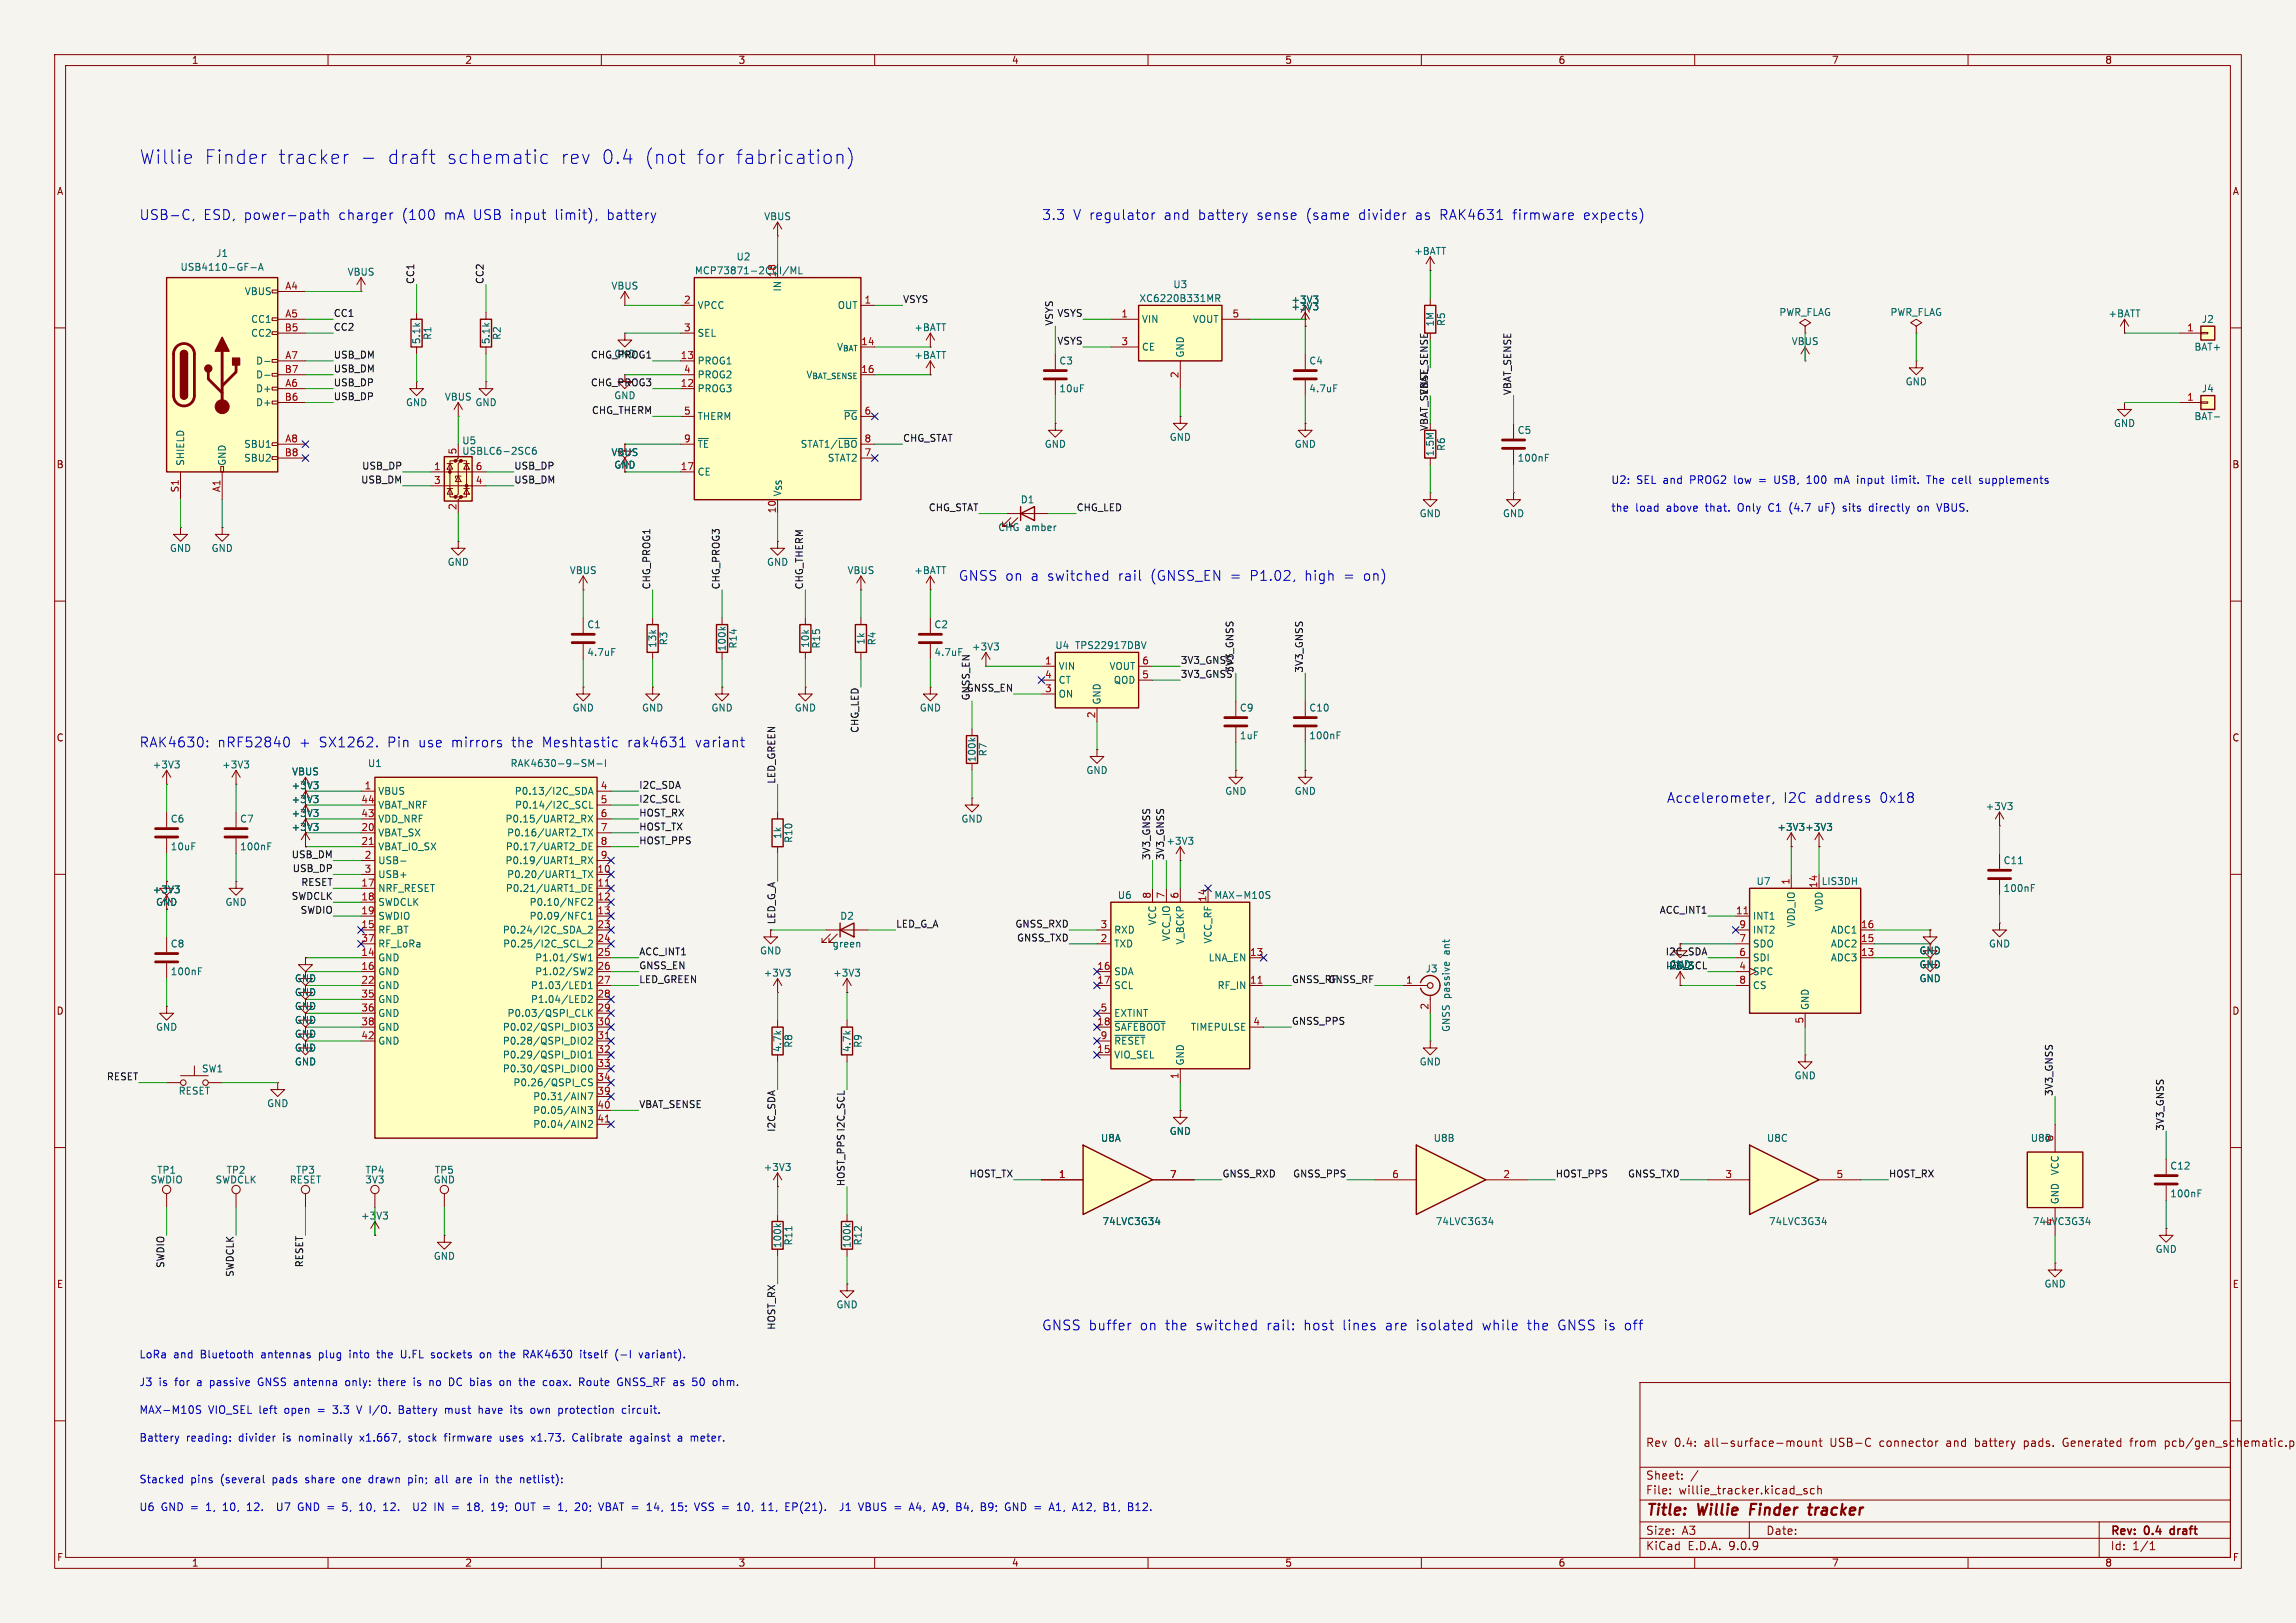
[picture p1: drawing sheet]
<svg xmlns="http://www.w3.org/2000/svg" width="420mm" height="297mm" viewBox="0 0 420 297" stroke-linecap="round" stroke-linejoin="round" font-family="sans-serif">
<defs><g id="words">
<g font-size="3.5" fill="#0000c2">
<text x="25.4" y="30.2">Willie</text>
<text x="37.3" y="30.2">Finder</text>
<text x="50.7" y="30.2">tracker</text>
<text x="70.6" y="30.2">draft</text>
<text x="81.4" y="30.2">schematic</text>
<text x="102.2" y="30.2">rev</text>
<text x="109.6" y="30.2">0.4</text>
<text x="117.4" y="30.2">(not</text>
<text x="126.9" y="30.2">for</text>
<text x="134" y="30.2">fabrication)</text>
</g>
<g font-size="2.8" fill="#840000">
<text x="301" y="277.9">Title:</text>
<text x="310.6" y="277.9">Willie</text>
<text x="321" y="277.9">Finder</text>
<text x="332.5" y="277.9">tracker</text>
</g>
<g font-size="2.5" fill="#0000c2">
<text x="25.4" y="40.4">USB-C,</text>
<text x="37.2" y="40.4">ESD, power-path</text>
<text x="62" y="40.4">charger</text>
<text x="73.7" y="40.4">(100</text>
<text x="81.5" y="40.4">mA USB input</text>
<text x="102" y="40.4">limit),</text>
<text x="111.6" y="40.4">battery</text>
<text x="190.5" y="40.4">3.3</text>
<text x="196.3" y="40.4">V regulator</text>
<text x="213" y="40.4">and</text>
<text x="219.3" y="40.4">battery</text>
<text x="230.2" y="40.4">sense</text>
<text x="239.3" y="40.4">(same</text>
<text x="249" y="40.4">divider</text>
<text x="259.4" y="40.4">as</text>
<text x="264" y="40.4">RAK4631</text>
<text x="277.4" y="40.4">firmware</text>
<text x="290.5" y="40.4">expects)</text>
<text x="175.3" y="106.4">GNSS on</text>
<text x="188.6" y="106.4">a switched</text>
<text x="204.7" y="106.4">rail</text>
<text x="210.7" y="106.4">(GNSS_EN</text>
<text x="225.4" y="106.4">=</text>
<text x="229.1" y="106.4">P1.02,</text>
<text x="239.2" y="106.4">high</text>
<text x="246.4" y="106.4">=</text>
<text x="250.1" y="106.4">on)</text>
<text x="25.4" y="136.9">RAK4630:</text>
<text x="39.7" y="136.9">nRF52840</text>
<text x="54.7" y="136.9">+</text>
<text x="58.4" y="136.9">SX1262.</text>
<text x="71" y="136.9">Pin</text>
<text x="76.8" y="136.9">use</text>
<text x="82.9" y="136.9">mirrors</text>
<text x="94.1" y="136.9">the</text>
<text x="99.7" y="136.9">Meshtastic</text>
<text x="115.4" y="136.9">rak4631</text>
<text x="127.9" y="136.9">variant</text>
<text x="304.8" y="147.1">Accelerometer,</text>
<text x="326.2" y="147.1">I2C</text>
<text x="332" y="147.1">address</text>
<text x="343.9" y="147.1">0x18</text>
<text x="190.5" y="243.6">GNSS buffer</text>
<text x="208.5" y="243.6">on</text>
<text x="213.2" y="243.6">the</text>
<text x="218.9" y="243.6">switched</text>
<text x="232" y="243.6">rail:</text>
<text x="238.8" y="243.6">host</text>
<text x="246" y="243.6">lines</text>
<text x="253.9" y="243.6">are</text>
<text x="259.7" y="243.6">isolated</text>
<text x="271.9" y="243.6">while</text>
<text x="280.2" y="243.6">the</text>
<text x="285.9" y="243.6">GNSS is</text>
<text x="298.2" y="243.6">off</text>
</g>
<g font-size="2.1" fill="#840000">
<text x="301" y="265">Rev</text>
<text x="306.2" y="265">0.4:</text>
<text x="311.8" y="265">all-surface-mount</text>
<text x="335" y="265">USB-C</text>
<text x="344.1" y="265">connector</text>
<text x="356.5" y="265">and</text>
<text x="361.9" y="265">battery</text>
<text x="370.9" y="265">pads.</text>
<text x="378.2" y="265">Generated</text>
<text x="390.8" y="265">from</text>
<text x="397.2" y="265">pcb/gen_schematic.py.</text>
<text x="301" y="273.7">File:</text>
<text x="301" y="271">Sheet:</text>
<text x="307.1" y="273.7">willie_tracker.kicad_sch</text>
<text x="301" y="281.1">Size:</text>
<text x="307.6" y="281.1">A3</text>
<text x="323" y="281.1">Date:</text>
<text x="386" y="281.3">Rev:</text>
<text x="392.4" y="281.3">0.4</text>
<text x="397.7" y="281.3">draft</text>
<text x="301" y="283.9">KiCad</text>
<text x="308.7" y="283.9">E.D.A.</text>
<text x="316.3" y="283.9">9.0.9</text>
<text x="386" y="283.9">Id:</text>
<text x="390.1" y="283.9">1/1</text>
</g>
<g font-size="1.9" fill="#0000c2">
<text x="294.6" y="88.7">U2:</text>
<text x="299.4" y="88.7">SEL and</text>
<text x="309.4" y="88.7">PROG2</text>
<text x="317.6" y="88.7">low</text>
<text x="322.3" y="88.7">=</text>
<text x="325.3" y="88.7">USB,</text>
<text x="331.4" y="88.7">100</text>
<text x="336.7" y="88.7">mA</text>
<text x="341" y="88.7">input</text>
<text x="347.5" y="88.7">limit.</text>
<text x="354.1" y="88.7">The</text>
<text x="358.9" y="88.7">cell</text>
<text x="364" y="88.7">supplements</text>
<text x="294.6" y="93.7">the</text>
<text x="299.2" y="93.7">load</text>
<text x="304.9" y="93.7">above</text>
<text x="312.2" y="93.7">that.</text>
<text x="318.3" y="93.7">Only</text>
<text x="324.1" y="93.7">C1</text>
<text x="328" y="93.7">(4.7</text>
<text x="333.5" y="93.7">uF)</text>
<text x="338.2" y="93.7">sits</text>
<text x="343.2" y="93.7">directly</text>
<text x="352.2" y="93.7">on</text>
<text x="356" y="93.7">VBUS.</text>
<text x="25.4" y="248.7">LoRa</text>
<text x="31.7" y="248.7">and</text>
<text x="36.8" y="248.7">Bluetooth</text>
<text x="48" y="248.7">antennas</text>
<text x="58.7" y="248.7">plug</text>
<text x="64.5" y="248.7">into</text>
<text x="69.7" y="248.7">the</text>
<text x="74.2" y="248.7">U.FL</text>
<text x="80" y="248.7">sockets</text>
<text x="89.1" y="248.7">on</text>
<text x="92.8" y="248.7">the</text>
<text x="97.4" y="248.7">RAK4630</text>
<text x="107.9" y="248.7">itself</text>
<text x="119.1" y="248.7">variant).</text>
<text x="25.4" y="253.7">J3</text>
<text x="29" y="253.7">is</text>
<text x="32.1" y="253.7">for</text>
<text x="36.3" y="253.7">a</text>
<text x="38.8" y="253.7">passive</text>
<text x="47.8" y="253.7">GNSS antenna</text>
<text x="64.1" y="253.7">only:</text>
<text x="70.4" y="253.7">there</text>
<text x="76.9" y="253.7">is</text>
<text x="80" y="253.7">no</text>
<text x="83.8" y="253.7">DC bias</text>
<text x="93.4" y="253.7">on</text>
<text x="97.1" y="253.7">the</text>
<text x="101.7" y="253.7">coax.</text>
<text x="108.4" y="253.7">Route</text>
<text x="115.6" y="253.7">GNSS_RF as</text>
<text x="129.7" y="253.7">50</text>
<text x="133.6" y="253.7">ohm.</text>
<text x="25.4" y="258.8">MAX-M10S</text>
<text x="25.4" y="263.9">Battery</text>
<text x="34" y="263.9">reading:</text>
<text x="38.1" y="258.8">VIO_SEL left</text>
<text x="43.8" y="263.9">divider</text>
<text x="52" y="263.9">is</text>
<text x="52.3" y="258.8">open</text>
<text x="55" y="263.9">nominally</text>
<text x="58.5" y="258.8">=</text>
<text x="61.5" y="258.8">3.3</text>
<text x="66.1" y="258.8">V I/O.</text>
<text x="66.4" y="263.9">x1.667,</text>
<text x="74" y="258.8">Battery</text>
<text x="75.5" y="263.9">stock</text>
<text x="82.2" y="263.9">firmware</text>
<text x="82.7" y="258.8">must</text>
<text x="89" y="258.8">have</text>
<text x="92.5" y="263.9">uses</text>
<text x="95" y="258.8">its</text>
<text x="98.5" y="263.9">x1.73.</text>
<text x="98.9" y="258.8">own</text>
<text x="104.1" y="258.8">protection</text>
<text x="106.2" y="263.9">Calibrate</text>
<text x="115.9" y="258.8">circuit.</text>
<text x="116.9" y="263.9">against</text>
<text x="125.8" y="263.9">a</text>
<text x="128.3" y="263.9">meter.</text>
<text x="25.4" y="271.5">Stacked</text>
<text x="34.8" y="271.5">pins</text>
<text x="40.4" y="271.5">(several</text>
<text x="50.1" y="271.5">pads</text>
<text x="56.2" y="271.5">share</text>
<text x="63.2" y="271.5">one</text>
<text x="68.2" y="271.5">drawn</text>
<text x="75.6" y="271.5">pin;</text>
<text x="80.7" y="271.5">all</text>
<text x="84.7" y="271.5">are</text>
<text x="89.2" y="271.5">in</text>
<text x="92.4" y="271.5">the</text>
<text x="96.9" y="271.5">netlist):</text>
<text x="25.4" y="276.6">U6</text>
<text x="29.4" y="276.6">GND =</text>
<text x="37.9" y="276.6">1,</text>
<text x="41.2" y="276.6">10,</text>
<text x="45.8" y="276.6">12.</text>
<text x="51.6" y="276.6">U7</text>
<text x="55.6" y="276.6">GND =</text>
<text x="64.1" y="276.6">5,</text>
<text x="67.3" y="276.6">10,</text>
<text x="71.9" y="276.6">12.</text>
<text x="77.7" y="276.6">U2</text>
<text x="81.8" y="276.6">IN</text>
<text x="85.2" y="276.6">=</text>
<text x="88.1" y="276.6">18,</text>
<text x="92.7" y="276.6">19;</text>
<text x="97.3" y="276.6">OUT =</text>
<text x="105.5" y="276.6">1,</text>
<text x="108.8" y="276.6">20;</text>
<text x="113.3" y="276.6">VBAT =</text>
<text x="122.4" y="276.6">14,</text>
<text x="127" y="276.6">15;</text>
<text x="131.6" y="276.6">VSS =</text>
<text x="139.7" y="276.6">10,</text>
<text x="144.3" y="276.6">11,</text>
<text x="148.8" y="276.6">EP(21).</text>
<text x="159.2" y="276.6">J1</text>
<text x="162.8" y="276.6">VBUS =</text>
<text x="172.4" y="276.6">A4,</text>
<text x="176.9" y="276.6">A9,</text>
<text x="181.3" y="276.6">B4,</text>
<text x="186" y="276.6">B9;</text>
<text x="190.6" y="276.6">GND =</text>
<text x="199.1" y="276.6">A1,</text>
<text x="203.6" y="276.6">A12,</text>
<text x="209.3" y="276.6">B1,</text>
</g>
<g font-size="1.8" fill="#840000">
<text x="35" y="11.9">1</text>
<text x="85" y="11.9">2</text>
<text x="135" y="11.9">3</text>
<text x="185" y="11.9">4</text>
<text x="235" y="11.9">5</text>
<text x="285" y="11.9">6</text>
<text x="335" y="11.9">7</text>
<text x="385" y="11.9">8</text>
<text x="10.3" y="35.9">A</text>
<text x="408.3" y="35.9">A</text>
<text x="10.3" y="85.9">B</text>
<text x="408.2" y="85.9">B</text>
<text x="10.3" y="135.9">C</text>
<text x="408.2" y="135.9">C</text>
<text x="53.2" y="144.6">+3V3</text>
<text x="53.2" y="147.2">+3V3</text>
<text x="53.2" y="149.7">+3V3</text>
<text x="28.4" y="166">GND</text>
<text x="53.8" y="179.9">GND</text>
<text x="351" y="174.9">GND</text>
<text x="10.3" y="185.9">D</text>
<text x="408.2" y="185.9">D</text>
<text x="53.8" y="187.6">GND</text>
<text x="53.8" y="190.1">GND</text>
<text x="10.3" y="235.9">E</text>
<text x="408.3" y="235.9">E</text>
<text x="10.3" y="285.9">F</text>
<text x="35" y="286.9">1</text>
<text x="85" y="286.9">2</text>
<text x="135" y="286.9">3</text>
<text x="185" y="286.9">4</text>
<text x="235" y="286.9">5</text>
<text x="285" y="286.9">6</text>
<text x="335" y="286.9">7</text>
<text x="385" y="286.9">8</text>
<text x="408.3" y="285.9">F</text>
</g>
<g font-size="1.8" fill="#006464">
<text x="139.7" y="40.5">VBUS</text>
<text x="39.4" y="47.2">J1</text>
<text x="134.6" y="47.9">U2</text>
<text x="258.6" y="46.8">+BATT</text>
<text x="32.9" y="49.8">USB4110-GF-A</text>
<text x="63.5" y="50.6">VBUS</text>
<text x="111.7" y="53.2">VBUS</text>
<text x="127" y="50.4">MCP73871-2CCI/ML</text>
<text x="142" y="50.8" transform="rotate(-90 142 50.8)">18</text>
<text x="143.1" y="53.4" transform="rotate(-90 143.1 53.4)">IN</text>
<text x="214.5" y="52.9">U3</text>
<text x="44.7" y="54.2">VBUS</text>
<text x="45.8" y="59.3">CC1</text>
<text x="127.5" y="56.7">VPCC</text>
<text x="153.1" y="56.7">OUT</text>
<text x="208.3" y="55.5">XC6220B331MR</text>
<text x="208.8" y="59.3">VIN</text>
<text x="218.1" y="59.3">VOUT</text>
<text x="236.1" y="57">+3V3</text>
<text x="236.1" y="55.7">+3V3</text>
<text x="262.5" y="59.9" transform="rotate(-90 262.5 59.9)">1M</text>
<text x="264.5" y="59.8" transform="rotate(-90 264.5 59.8)">R5</text>
<text x="325.4" y="58">PWR_FLAG</text>
<text x="345.7" y="58">PWR_FLAG</text>
<text x="385.6" y="58.3">+BATT</text>
<text x="402.7" y="59.3">J2</text>
<text x="45.8" y="61.8">CC2</text>
<text x="77.1" y="63.1" transform="rotate(-90 77.1 63.1)">5.1k</text>
<text x="79.1" y="62.3" transform="rotate(-90 79.1 62.3)">R1</text>
<text x="89.8" y="63.1" transform="rotate(-90 89.8 63.1)">5.1k</text>
<text x="91.8" y="62.3" transform="rotate(-90 91.8 62.3)">R2</text>
<text x="127.5" y="61.8">SEL</text>
<text x="153" y="64.4">V_{BAT}</text>
<text x="167.1" y="65.9">+BATT</text>
<text x="167.1" y="60.8">+BATT</text>
<text x="208.8" y="64.4">CE</text>
<text x="216.8" y="65.5" transform="rotate(-90 216.8 65.5)">GND</text>
<text x="327.6" y="63.3">VBUS</text>
<text x="401.3" y="64.4">BAT+</text>
<text x="46.7" y="66.9">D-</text>
<text x="46.7" y="69.4">D-</text>
<text x="46.7" y="72">D+</text>
<text x="127.5" y="66.9">PROG1</text>
<text x="127.5" y="69.4">PROG2</text>
<text x="127.5" y="72">PROG3</text>
<text x="147.4" y="69.4">V_{BAT_SENSE}</text>
<text x="193.7" y="66.9">C3</text>
<text x="193.7" y="72">10uF</text>
<text x="239.4" y="66.9">C4</text>
<text x="239.4" y="72">4.7uF</text>
<text x="348.5" y="70.7">GND</text>
<text x="402.7" y="72">J4</text>
<text x="46.7" y="74.5">D+</text>
<text x="74.2" y="74.5">GND</text>
<text x="81.3" y="73.5">VBUS</text>
<text x="86.9" y="74.5">GND</text>
<text x="112.3" y="73.3">GND</text>
<text x="127.5" y="77.1">THERM</text>
<text x="154.2" y="77.1">~{PG}</text>
<text x="401.3" y="77.1">BAT-</text>
<text x="44.6" y="82.1">SBU1</text>
<text x="84.5" y="83.4">USBLC6-2SC6</text>
<text x="84.5" y="81.5">U5</text>
<text x="111.7" y="83.7">VBUS</text>
<text x="127.5" y="82.1">~{TE}</text>
<text x="146.4" y="82.1">STAT1/~{LBO}</text>
<text x="191" y="82.1">GND</text>
<text x="213.9" y="80.9">GND</text>
<text x="236.7" y="82.1">GND</text>
<text x="262.5" y="83.6" transform="rotate(-90 262.5 83.6)">1.5M</text>
<text x="264.5" y="82.6" transform="rotate(-90 264.5 82.6)">R6</text>
<text x="277.5" y="79.6">C5</text>
<text x="386.6" y="78.3">GND</text>
<text x="33.9" y="85.3" transform="rotate(-90 33.9 85.3)">SHIELD</text>
<text x="41.5" y="85.3" transform="rotate(-90 41.5 85.3)">GND</text>
<text x="44.6" y="84.7">SBU2</text>
<text x="112.3" y="86">GND</text>
<text x="127.5" y="87.2">CE</text>
<text x="151.3" y="84.7">STAT2</text>
<text x="277.5" y="84.7">100nF</text>
<text x="143.1" y="90.9" transform="rotate(-90 143.1 90.9)">V_{SS}</text>
<text x="186.6" y="92.3">D1</text>
<text x="259.6" y="94.8">GND</text>
<text x="274.8" y="94.8">GND</text>
<text x="31" y="101.2">GND</text>
<text x="38.6" y="101.2">GND</text>
<text x="182.5" y="97.4">CHG amber</text>
<text x="81.8" y="103.7">GND</text>
<text x="104.1" y="105.3">VBUS</text>
<text x="140.2" y="103.7">GND</text>
<text x="154.9" y="105.3">VBUS</text>
<text x="167.1" y="105.3">+BATT</text>
<text x="107.3" y="115.2">C1</text>
<text x="120.2" y="118.7" transform="rotate(-90 120.2 118.7)">13k</text>
<text x="122.3" y="118.2" transform="rotate(-90 122.3 118.2)">R3</text>
<text x="132.9" y="119.3" transform="rotate(-90 132.9 119.3)">100k</text>
<text x="135" y="118.8" transform="rotate(-90 135 118.8)">R14</text>
<text x="148.2" y="118.7" transform="rotate(-90 148.2 118.7)">10k</text>
<text x="150.2" y="118.8" transform="rotate(-90 150.2 118.8)">R15</text>
<text x="158.3" y="118.1" transform="rotate(-90 158.3 118.1)">1k</text>
<text x="160.4" y="118.2" transform="rotate(-90 160.4 118.2)">R4</text>
<text x="170.8" y="115.2">C2</text>
<text x="177.7" y="119.2">+3V3</text>
<text x="192.9" y="119">U4</text>
<text x="196.5" y="119">TPS22917DBV</text>
<text x="107.3" y="120.2">4.7uF</text>
<text x="170.8" y="120.2">4.7uF</text>
<text x="193.5" y="122.8">VIN</text>
<text x="193.5" y="125.3">CT</text>
<text x="202.9" y="122.8">VOUT</text>
<text x="203.6" y="125.3">QOD</text>
<text x="104.6" y="130.4">GND</text>
<text x="117.3" y="130.4">GND</text>
<text x="130" y="130.4">GND</text>
<text x="145.3" y="130.4">GND</text>
<text x="168.1" y="130.4">GND</text>
<text x="193.5" y="127.9">ON</text>
<text x="201.5" y="129" transform="rotate(-90 201.5 129)">GND</text>
<text x="226.7" y="130.4">C9</text>
<text x="239.4" y="130.4">C10</text>
<text x="226.7" y="135.5">1uF</text>
<text x="239.4" y="135.5">100nF</text>
<text x="27.8" y="140.8">+3V3</text>
<text x="40.5" y="140.8">+3V3</text>
<text x="53.3" y="142.1">VBUS</text>
<text x="67.2" y="140.6">U1</text>
<text x="93.3" y="140.6">RAK4630-9-SM-I</text>
<text x="178.7" y="139.6" transform="rotate(-90 178.7 139.6)">100k</text>
<text x="180.7" y="138.5" transform="rotate(-90 180.7 138.5)">R7</text>
<text x="198.6" y="141.8">GND</text>
<text x="69.1" y="145.6">VBUS</text>
<text x="69.1" y="148.2">VBAT_NRF</text>
<text x="94.1" y="145.6">P0.13/I2C_SDA</text>
<text x="94.1" y="148.2">P0.14/I2C_SCL</text>
<text x="224" y="145.6">GND</text>
<text x="236.7" y="145.6">GND</text>
<text x="363.1" y="148.4">+3V3</text>
<text x="31.1" y="150.7">C6</text>
<text x="31.1" y="155.8">10uF</text>
<text x="43.8" y="150.7">C7</text>
<text x="43.8" y="155.8">100nF</text>
<text x="53.2" y="152.2">+3V3</text>
<text x="69.1" y="150.7">VDD_NRF</text>
<text x="69.1" y="153.3">VBAT_SX</text>
<text x="69.1" y="155.8">VBAT_IO_SX</text>
<text x="92.4" y="150.7">P0.15/UART2_RX</text>
<text x="92.4" y="155.8">P0.17/UART2_DE</text>
<text x="92.7" y="153.3">P0.16/UART2_TX</text>
<text x="143.1" y="153.6" transform="rotate(-90 143.1 153.6)">1k</text>
<text x="145.1" y="154.3" transform="rotate(-90 145.1 154.3)">R10</text>
<text x="175.8" y="150.7">GND</text>
<text x="325" y="152.2">+3V3 +3V3</text>
<text x="69.1" y="158.3">USB-</text>
<text x="69.1" y="160.9">USB+</text>
<text x="92.4" y="158.3">P0.19/UART1_RX</text>
<text x="92.7" y="160.9">P0.20/UART1_TX</text>
<text x="366.4" y="158.3">C11</text>
<text x="27.8" y="163.7">+3V3</text>
<text x="41.1" y="166">GND</text>
<text x="69.1" y="163.4">NRF_RESET</text>
<text x="69.1" y="166">SWDCLK</text>
<text x="92.4" y="163.4">P0.21/UART1_DE</text>
<text x="96.8" y="166">P0.10/NFC2</text>
<text x="204.4" y="164.7">U6</text>
<text x="222" y="164.7">MAX-M10S</text>
<text x="321.2" y="162.2">U7</text>
<text x="333.1" y="162.2">LIS3DH</text>
<text x="333.6" y="166.9" transform="rotate(-90 333.6 166.9)">VDD</text>
<text x="366.4" y="163.4">100nF</text>
<text x="31.1" y="173.6">C8</text>
<text x="69.1" y="168.5">SWDIO</text>
<text x="69.1" y="171">RF_BT</text>
<text x="69.1" y="173.6">RF_LoRa</text>
<text x="91.9" y="171">P0.24/I2C_SDA_2</text>
<text x="91.9" y="173.6">P0.25/I2C_SCL_2</text>
<text x="96.8" y="168.5">P0.09/NFC1</text>
<text x="152.2" y="173.6">green</text>
<text x="153.6" y="168.5">D2</text>
<text x="203.7" y="171">RXD</text>
<text x="203.7" y="173.6">TXD</text>
<text x="211.7" y="169.4" transform="rotate(-90 211.7 169.4)">VCC</text>
<text x="214.2" y="172.3" transform="rotate(-90 214.2 172.3)">VCC_IO</text>
<text x="216.8" y="172.9" transform="rotate(-90 216.8 172.9)">V_BCKP</text>
<text x="221.8" y="172.8" transform="rotate(-90 221.8 172.8)">VCC_RF</text>
<text x="320.5" y="168.5">INT1</text>
<text x="320.5" y="171">INT2</text>
<text x="320.5" y="173.6">SDO</text>
<text x="328.5" y="169.8" transform="rotate(-90 328.5 169.8)">VDD_IO</text>
<text x="334.8" y="171">ADC1</text>
<text x="334.8" y="173.6">ADC2</text>
<text x="363.7" y="173.6">GND</text>
<text x="31.1" y="178.7">100nF</text>
<text x="69.1" y="176.1">GND</text>
<text x="69.1" y="178.7">GND</text>
<text x="97.8" y="176.1">P1.01/SW1</text>
<text x="97.8" y="178.7">P1.02/SW2</text>
<text x="138.9" y="174.9">GND</text>
<text x="139.6" y="178.9">+3V3</text>
<text x="152.3" y="178.9">+3V3</text>
<text x="203.7" y="178.7">SDA</text>
<text x="221" y="176.1">LNA_EN</text>
<text x="260.7" y="178.2">J3</text>
<text x="265.4" y="174.6" transform="rotate(-90 265.4 174.6)">ant</text>
<text x="305.3" y="177.4">GND</text>
<text x="320.5" y="176.1">SDI</text>
<text x="320.5" y="178.7">SPC</text>
<text x="334.8" y="176.1">ADC3</text>
<text x="351" y="179.9">GND</text>
<text x="351" y="177.4">GND</text>
<text x="53.8" y="182.5">GND</text>
<text x="53.8" y="185">GND</text>
<text x="69.1" y="181.2">GND</text>
<text x="69.1" y="183.7">GND</text>
<text x="97" y="181.2">P1.03/LED1</text>
<text x="97" y="183.7">P1.04/LED2</text>
<text x="203.7" y="181.2">SCL</text>
<text x="222.6" y="181.2">RF_IN</text>
<text x="320.5" y="181.2">CS</text>
<text x="331.1" y="184.9" transform="rotate(-90 331.1 184.9)">GND</text>
<text x="28.4" y="188.8">GND</text>
<text x="69.1" y="186.3">GND</text>
<text x="69.1" y="188.8">GND</text>
<text x="69.1" y="191.4">GND</text>
<text x="91.9" y="188.8">P0.02/QSPI_DIO3</text>
<text x="91.9" y="191.4">P0.28/QSPI_DIO2</text>
<text x="92.7" y="186.3">P0.03/QSPI_CLK</text>
<text x="145.1" y="191.8" transform="rotate(-90 145.1 191.8)">R8</text>
<text x="157.8" y="191.8" transform="rotate(-90 157.8 191.8)">R9</text>
<text x="203.7" y="186.3">EXTINT</text>
<text x="203.7" y="188.8">~{SAFEBOOT}</text>
<text x="203.7" y="191.4">~{RESET}</text>
<text x="217.7" y="188.8">TIMEPULSE</text>
<text x="265.4" y="188.9" transform="rotate(-90 265.4 188.9)">GNSS passive</text>
<text x="36.8" y="196.4">SW1</text>
<text x="53.8" y="192.6">GND</text>
<text x="53.8" y="195.2">GND</text>
<text x="91.9" y="193.9">P0.29/QSPI_DIO1</text>
<text x="91.9" y="196.4">P0.30/QSPI_DIO0</text>
<text x="143.1" y="192.6" transform="rotate(-90 143.1 192.6)">4.7k</text>
<text x="155.8" y="192.6" transform="rotate(-90 155.8 192.6)">4.7k</text>
<text x="203.7" y="193.9">VIO_SEL</text>
<text x="216.8" y="195.1" transform="rotate(-90 216.8 195.1)">GND</text>
<text x="259.6" y="195.2">GND</text>
<text x="328.2" y="197.7">GND</text>
<text x="32.6" y="200.5">RESET</text>
<text x="48.8" y="202.8">GND</text>
<text x="93.8" y="199">P0.26/QSPI_CS</text>
<text x="97.4" y="201.5">P0.31/AIN7</text>
<text x="97.4" y="204.1">P0.05/AIN3</text>
<text x="97.4" y="206.6">P0.04/AIN2</text>
<text x="201.3" y="209.1">U8A</text>
<text x="213.9" y="207.9">GND</text>
<text x="262.2" y="209.1">U8B</text>
<text x="323.1" y="209.1">U8C</text>
<text x="371.4" y="209.1">U8D</text>
<text x="375.7" y="209" transform="rotate(-90 375.7 209)">8</text>
<text x="28.7" y="215">TP1</text>
<text x="41.4" y="215">TP2</text>
<text x="54.1" y="215">TP3</text>
<text x="66.8" y="215">TP4</text>
<text x="79.5" y="215">TP5</text>
<text x="139.6" y="214.5">+3V3</text>
<text x="376.8" y="215.2" transform="rotate(-90 376.8 215.2)">VCC</text>
<text x="396.9" y="214.2">C12</text>
<text x="27.4" y="216.8">SWDIO</text>
<text x="39.3" y="216.8">SWDCLK</text>
<text x="52.9" y="216.8">RESET</text>
<text x="66.7" y="216.8">3V3</text>
<text x="79.2" y="216.8">GND</text>
<text x="376.8" y="220.5" transform="rotate(-90 376.8 220.5)">GND</text>
<text x="396.9" y="219.3">100nF</text>
<text x="65.9" y="223.4">+3V3</text>
<text x="201.6" y="224.4">74LVC3G34</text>
<text x="262.5" y="224.4">74LVC3G34</text>
<text x="323.5" y="224.4">74LVC3G34</text>
<text x="371.7" y="224.4">74LVC3G34</text>
<text x="375.7" y="224.2" transform="rotate(-90 375.7 224.2)">4</text>
<text x="79.2" y="230.7">GND</text>
<text x="143.1" y="228.5" transform="rotate(-90 143.1 228.5)">100k</text>
<text x="145.1" y="228" transform="rotate(-90 145.1 228)">R11</text>
<text x="155.8" y="228.5" transform="rotate(-90 155.8 228.5)">100k</text>
<text x="157.8" y="228" transform="rotate(-90 157.8 228)">R12</text>
<text x="394.2" y="229.5">GND</text>
<text x="152.9" y="239.6">GND</text>
<text x="373.9" y="235.8">GND</text>
</g>
<g font-size="1.8" fill="#a90000">
<text x="52.1" y="53.1">A4</text>
<text x="52.1" y="58.2">A5</text>
<text x="125" y="55.6">2</text>
<text x="158" y="55.6">1</text>
<text x="205" y="58.2">1</text>
<text x="225.4" y="58.2">5</text>
<text x="52" y="60.7">B5</text>
<text x="52.1" y="65.8">A7</text>
<text x="124.4" y="65.8">13</text>
<text x="125" y="60.7">3</text>
<text x="157.4" y="63.2">14</text>
<text x="205" y="63.2">3</text>
<text x="400" y="60.7">1</text>
<text x="52" y="68.3">B7</text>
<text x="52.1" y="70.9">A6</text>
<text x="124.4" y="70.9">12</text>
<text x="125" y="68.3">4</text>
<text x="157.4" y="68.3">16</text>
<text x="215.6" y="69.3" transform="rotate(-90 215.6 69.3)">2</text>
<text x="52" y="73.4">B6</text>
<text x="125" y="75.9">5</text>
<text x="158" y="75.9">6</text>
<text x="400" y="73.4">1</text>
<text x="52" y="83.6">B8</text>
<text x="52.1" y="81">A8</text>
<text x="83.6" y="83.3" transform="rotate(-90 83.6 83.3)">5</text>
<text x="125" y="81">9</text>
<text x="158" y="81">8</text>
<text x="158" y="83.6">7</text>
<text x="79.3" y="86.1">1</text>
<text x="79.3" y="88.6">3</text>
<text x="86.9" y="86.1">6</text>
<text x="86.9" y="88.6">4</text>
<text x="124.4" y="86.1">17</text>
<text x="32.8" y="90.2" transform="rotate(-90 32.8 90.2)">S1</text>
<text x="40.4" y="90.2" transform="rotate(-90 40.4 90.2)">A1</text>
<text x="83.6" y="93.4" transform="rotate(-90 83.6 93.4)">2</text>
<text x="142" y="94" transform="rotate(-90 142 94)">10</text>
<text x="191.1" y="121.7">1</text>
<text x="191.1" y="124.2">4</text>
<text x="208.8" y="121.7">6</text>
<text x="208.8" y="124.2">5</text>
<text x="191.1" y="126.7">3</text>
<text x="200.4" y="131.5" transform="rotate(-90 200.4 131.5)">2</text>
<text x="66" y="147.1">44</text>
<text x="66" y="149.6">43</text>
<text x="66.6" y="144.5">1</text>
<text x="109.8" y="144.5">4</text>
<text x="109.8" y="147.1">5</text>
<text x="109.8" y="149.6">6</text>
<text x="66" y="152.1">20</text>
<text x="66" y="154.7">21</text>
<text x="109.8" y="152.1">7</text>
<text x="109.8" y="154.7">8</text>
<text x="66.6" y="157.2">2</text>
<text x="66.6" y="159.8">3</text>
<text x="109.2" y="159.8">10</text>
<text x="109.8" y="157.2">9</text>
<text x="327.4" y="162" transform="rotate(-90 327.4 162)">1</text>
<text x="66" y="162.3">17</text>
<text x="66" y="164.8">18</text>
<text x="66" y="167.4">19</text>
<text x="109.2" y="162.3">11</text>
<text x="109.2" y="164.8">12</text>
<text x="109.2" y="167.4">13</text>
<text x="210.6" y="164.5" transform="rotate(-90 210.6 164.5)">8</text>
<text x="213.1" y="164.5" transform="rotate(-90 213.1 164.5)">7</text>
<text x="215.6" y="164.5" transform="rotate(-90 215.6 164.5)">6</text>
<text x="220.7" y="165.1" transform="rotate(-90 220.7 165.1)">14</text>
<text x="317.5" y="167.4">11</text>
<text x="332.5" y="162.6" transform="rotate(-90 332.5 162.6)">14</text>
<text x="66" y="169.9">15</text>
<text x="66" y="172.5">37</text>
<text x="109.2" y="169.9">23</text>
<text x="109.2" y="172.5">24</text>
<text x="201.2" y="169.9">3</text>
<text x="201.2" y="172.5">2</text>
<text x="318.1" y="169.9">9</text>
<text x="318.1" y="172.5">7</text>
<text x="340.3" y="169.9">16</text>
<text x="340.3" y="172.5">15</text>
<text x="66" y="175">14</text>
<text x="66" y="177.5">16</text>
<text x="109.2" y="175">25</text>
<text x="109.2" y="177.5">26</text>
<text x="200.6" y="177.5">16</text>
<text x="228.6" y="175">13</text>
<text x="318.1" y="175">6</text>
<text x="318.1" y="177.5">4</text>
<text x="340.3" y="175">13</text>
<text x="66" y="180.1">22</text>
<text x="66" y="182.6">35</text>
<text x="66" y="185.2">36</text>
<text x="109.2" y="180.1">27</text>
<text x="109.2" y="182.6">28</text>
<text x="109.2" y="185.2">29</text>
<text x="200.6" y="180.1">17</text>
<text x="201.2" y="185.2">5</text>
<text x="228.6" y="180.1">11</text>
<text x="257.1" y="180.1">1</text>
<text x="261.4" y="184.9" transform="rotate(-90 261.4 184.9)">2</text>
<text x="318.1" y="180.1">8</text>
<text x="66" y="187.7">38</text>
<text x="66" y="190.2">42</text>
<text x="109.2" y="187.7">30</text>
<text x="109.2" y="190.2">31</text>
<text x="200.6" y="187.7">18</text>
<text x="201.2" y="190.2">9</text>
<text x="229.2" y="187.7">4</text>
<text x="329.9" y="187.4" transform="rotate(-90 329.9 187.4)">5</text>
<text x="109.2" y="192.8">32</text>
<text x="109.2" y="195.3">33</text>
<text x="109.2" y="197.9">34</text>
<text x="200.6" y="192.8">15</text>
<text x="215.6" y="197.6" transform="rotate(-90 215.6 197.6)">1</text>
<text x="109.2" y="200.4">39</text>
<text x="109.2" y="202.9">40</text>
<text x="109.2" y="205.5">41</text>
<text x="193.6" y="215.6">1</text>
<text x="213.9" y="215.6">7</text>
<text x="254.6" y="215.6">6</text>
<text x="274.9" y="215.6">2</text>
<text x="315.5" y="215.6">3</text>
<text x="335.8" y="215.6">5</text>
</g>
<g font-size="1.8" fill="#0f0f0f">
<text x="75.9" y="52.1" transform="rotate(-90 75.9 52.1)">CC1</text>
<text x="88.6" y="52.1" transform="rotate(-90 88.6 52.1)">CC2</text>
<text x="61" y="58.1">CC1</text>
<text x="165.1" y="55.5">VSYS</text>
<text x="192.7" y="59.7" transform="rotate(-90 192.7 59.7)">VSYS</text>
<text x="193.3" y="58.1">VSYS</text>
<text x="61" y="65.7">USB_DM</text>
<text x="61" y="60.6">CC2</text>
<text x="108" y="65.7">CHG_PROG1</text>
<text x="112.3" y="65.6">GND</text>
<text x="193.3" y="63.2">VSYS</text>
<text x="61" y="68.2">USB_DM</text>
<text x="61" y="70.8">USB_DP</text>
<text x="108" y="70.8">CHG_PROG3</text>
<text x="61" y="73.3">USB_DP</text>
<text x="108.2" y="75.9">CHG_THERM</text>
<text x="261.3" y="72.4" transform="rotate(-90 261.3 72.4)">VBAT_SENSE</text>
<text x="276.5" y="72.4" transform="rotate(-90 276.5 72.4)">VBAT_SENSE</text>
<text x="165.1" y="80.9">CHG_STAT</text>
<text x="261.3" y="78.9" transform="rotate(-90 261.3 78.9)">VBAT_SENSE</text>
<text x="66" y="88.6">USB_DM</text>
<text x="66.1" y="86">USB_DP</text>
<text x="94" y="88.6">USB_DM</text>
<text x="94" y="86">USB_DP</text>
<text x="169.8" y="93.6">CHG_STAT</text>
<text x="196.8" y="93.6">CHG_LED</text>
<text x="119" y="107.9" transform="rotate(-90 119 107.9)">CHG_PROG1</text>
<text x="131.7" y="107.9" transform="rotate(-90 131.7 107.9)">CHG_PROG3</text>
<text x="147" y="107.9" transform="rotate(-90 147 107.9)">CHG_THERM</text>
<text x="215.9" y="124.1">3V3_GNSS</text>
<text x="215.9" y="121.6">3V3_GNSS</text>
<text x="225.7" y="123.2" transform="rotate(-90 225.7 123.2)">3V3_GNSS</text>
<text x="238.4" y="123.2" transform="rotate(-90 238.4 123.2)">3V3_GNSS</text>
<text x="177.5" y="128.3" transform="rotate(-90 177.5 128.3)">GNSS_EN</text>
<text x="157.1" y="134.2" transform="rotate(-90 157.1 134.2)">CHG_LED</text>
<text x="141.9" y="143.5" transform="rotate(-90 141.9 143.5)">LED_GREEN</text>
<text x="116.8" y="144.4">I2C_SDA</text>
<text x="116.8" y="147">I2C_SCL</text>
<text x="116.8" y="149.5">HOST_RX</text>
<text x="116.8" y="152.1">HOST_TX</text>
<text x="116.8" y="154.6">HOST_PPS</text>
<text x="213.3" y="154.8">+3V3</text>
<text x="53.3" y="157.1">USB_DM</text>
<text x="53.4" y="159.7">USB_DP</text>
<text x="210.5" y="157.5" transform="rotate(-90 210.5 157.5)">3V3_GNSS</text>
<text x="213" y="157.5" transform="rotate(-90 213 157.5)">3V3_GNSS</text>
<text x="53.3" y="164.8">SWDCLK</text>
<text x="54.9" y="167.3">SWDIO</text>
<text x="55" y="162.2">RESET</text>
<text x="303.5" y="167.3">ACC_INT1</text>
<text x="141.9" y="169.2" transform="rotate(-90 141.9 169.2)">LED_G_A</text>
<text x="163.8" y="169.8">LED_G_A</text>
<text x="185.6" y="169.8">GNSS_RXD</text>
<text x="185.9" y="172.4">GNSS_TXD</text>
<text x="116.8" y="180">LED_GREEN</text>
<text x="116.8" y="177.5">GNSS_EN</text>
<text x="116.8" y="174.9">ACC_INT1</text>
<text x="236.2" y="180">GNSS_RF</text>
<text x="242.9" y="180">GNSS_RF</text>
<text x="304.6" y="174.9">I2C_SDA</text>
<text x="304.7" y="177.5">I2C_SCL</text>
<text x="236.2" y="187.6">GNSS_PPS</text>
<text x="19.5" y="197.8">RESET</text>
<text x="116.8" y="202.9">VBAT_SENSE</text>
<text x="375.6" y="200.7" transform="rotate(-90 375.6 200.7)">3V3_GNSS</text>
<text x="141.9" y="207.2" transform="rotate(-90 141.9 207.2)">I2C_SDA</text>
<text x="395.9" y="207" transform="rotate(-90 395.9 207)">3V3_GNSS</text>
<text x="177.2" y="215.6">HOST_TX</text>
<text x="223.5" y="215.6">GNSS_RXD</text>
<text x="236.4" y="215.6">GNSS_PPS</text>
<text x="284.5" y="215.6">HOST_PPS</text>
<text x="297.7" y="215.6">GNSS_TXD</text>
<text x="345.4" y="215.6">HOST_RX</text>
<text x="154.6" y="217.2" transform="rotate(-90 154.6 217.2)">HOST_PPS I2C_SCL</text>
<text x="30.1" y="232.1" transform="rotate(-90 30.1 232.1)">SWDIO</text>
<text x="42.8" y="233.8" transform="rotate(-90 42.8 233.8)">SWDCLK</text>
<text x="55.5" y="232" transform="rotate(-90 55.5 232)">RESET</text>
<text x="141.9" y="243.4" transform="rotate(-90 141.9 243.4)">HOST_RX</text>
</g>
</g></defs>
<path d="M0 0h420v297h-420z" fill="#f5f4ef" stroke="#f5f4ef" stroke-width=".18"/>
<g fill="none" stroke="#840000" stroke-width=".18">
<path d="M10 10h400v277h-400zM12 12h396v273h-396zM60 10v2M110 10v2M160 10v2M210 10v2M260 10v2M310 10v2M360 10v2M238 58.4l.8-1.2 .7 1.2M238.8 59.7h.1M238.8 58.4h.1"/>
<path d="M238.8 55.9v3.8M261.6 54.6v1.3M10 60h2M238.8 64.8v2.8M238.8 69.6v2.8M408 60h2M10 110h2M170.2 108h.1M170.2 105.4l-.8 1.3M170.2 105.4l.7 1.3M170.2 105.4v2.6M170.2 113v2.8"/>
<path d="M170.2 117.9v2.8M180.3 119.4l-.7 1.3M180.3 119.4l.8 1.3M180.3 119.4v2.5M408 110h2M170.2 125.7v1.3h1.2l-1.2 1.3-1.3-1.3h1.3M170.2 125.7h.1M180.3 121.9h.1M10 160h2M30.5 143.5h.1M30.5 141v2.5M30.5 148.6v2.8"/>
<path d="M30.5 153.4v2.8M30.5 141l-.8 1.2M30.5 141l.7 1.2M43.2 143.5h.1M43.2 141v2.5M43.2 148.6v2.8M43.2 153.4v2.8M43.2 141l-.8 1.2M43.2 141l.7 1.2M408 160h2M10 210h2M408 210h2"/>
<path d="M300 253h108v32h-108zM10 260h2M300 278.5h108M300 274.5h108M300 268.5h108M305.5 273.2v.2M305.5 272.5v.1M307.7 270.5v.2M307.7 269.8v.1M310.6 269.1l-1.3 1.9M320 278.5v3M328.5 273.5h1.2"/>
<path d="M328.9 263.8l.2-.1 .4 .1 .1 .6-.2 .2-.3 .1-.2-.2zM330.2 263.7l.1 .9 .4 .1 .2-.2M330.5 272.5l-.3-.1-.3 .2 .1 .2 .5 .2v.3h-.6M330.9 263.7v1M331.6 263.8l.2-.1 .4 .1v.9M331.6 263.7v1M331.9 272.5l-.5-.1-.2 .3v.4l.1 .2h.6M332.5 272.5l.2-.1 .4 .1 .1 .9M332.5 271.9v1.5M332.7 263.7h.6M332.9 263.2v1.3l.4 .2M342.1 263.3h.1"/>
<path d="M342.2 264.5l-.1 .1M354.1 263.7v1M354.5 263.7l-.3 .1-.1 .2M370.3 263.7v1.5M370.3 264.6l.1 .1M370.4 263.7l-.1 .1M377.7 263.3l-.3 .5v.5l.3 .3M384 278.5v6.5M389.6 263.7h.6M390.2 263.2l-.4 .2v1.3M396.1 263.8h.6M396.1 264.6h.6"/>
<path d="M396.1 263.7v1.5M408 260h2M419 263.7h.3l.3 .3-.1 .5-.5 .2M60 285v2M110 285v2M160 285v2M210 285v2M260 285v2M300 281.5h108M310 285v2M360 285v2M393.3 283.6h.9"/>
<path d="M393.3 282.5l.4-.4v1.5"/>
</g>
<path d="M397 279.9v.7" fill="none" stroke="#840000" stroke-width=".3"/>
<path d="M320.3 275.2l-.2 2M330.7 275.9h.8M331.1 275.2l-.2 1.7 .1 .2 .3 .1" fill="none" stroke="#840000" stroke-width=".4"/>
<g fill="none" stroke="#006464" stroke-width=".18">
<path d="M240.3 55.4h.8l-.5 .5M240.3 54.2h.8l-.5 .5M240.8 55.9l.3 .3v.3l-.3 .2M240.8 54.7l.3 .2v.3l-.3 .2M244 70.4h.6M175.4 118.7h.6M181.9 117.7h.7l-.4 .5M182.4 118.2l.2 .2v.3l-.2 .2M32 139.3h.8l-.4 .4M32.5 139.7l.3 .3v.3l-.3 .2M44.7 139.3h.8l-.4 .4M45.2 139.7l.3 .3v.3l-.3 .2"/>
<path d="M49 154.9h.4M49 154.2h.6"/>
</g>
<path d="M236.7 67.8h4.1M236.7 69.3h4.1M168.1 116.1h4.1M168.1 117.6h4.1M28.4 151.6h4.1M28.4 153.2h4.1M41.1 151.6h4.1M41.1 153.2h4.1" fill="none" stroke="#840000" stroke-width=".51"/>
<path d="M260.6 55.9h2v5.1h-2z" fill="none" stroke="#840000" stroke-width=".25"/>
<path d="M208.3 55.9h15.2v10.1h-15.2z" fill="#ffffc2"/>
<path d="M208.3 55.9h15.2v10.1h-15.2zM186.7 94l2.5-1.3v2.6zM186.7 92.7v2.6" fill="none" stroke="#840000" stroke-width=".25"/>
<g fill="none" stroke="#840000" stroke-width=".18">
<path d="M203.2 58.4h5.1M223.5 58.4h5.1M193 77.5v1.2h1.3l-1.3 1.3-1.2-1.3h1.2M193 77.5h.1M203.2 63.5h5.1M215.9 76.2v1.3h1.3l-1.3 1.2-1.3-1.2h1.3M215.9 76.2h.1M215.9 66v5.1M330.2 66h.1M330.2 63.5l-.8 1.3M330.2 63.5l.8 1.3M330.2 63.5v2.5"/>
<path d="M184.1 94h7.7M184.9 94.7l-1.5 1.6h.7h-.7v-.8M186.2 94.7l-1.5 1.6h.7h-.7v-.8M55.9 154.9h.1M55.9 152.4l-.8 1.3M55.9 152.4l.7 1.3M55.9 152.4v2.5"/>
</g>
<path d="M222.4 54.6l.6-.1 .1-.2v-.3l-.7-.1v1.3M222.7 54.6l.4 .6M193.1 96.3h.1M57.4 150.7h.8l-.4 .5M57.9 151.2l.3 .2v.3l-.3 .3" fill="none" stroke="#006464" stroke-width=".18"/>
<path d="M198.1 209.6l12.7 6.3-12.7 6.3z" fill="#ffffc2"/>
<path d="M198.1 209.6l12.7 6.3-12.7 6.3z" fill="none" stroke="#840000" stroke-width=".25"/>
<path d="M83.8 99.1v1.2h1.3l-1.3 1.3-1.3-1.3h1.3M83.8 99.1h.1M190.5 215.9h7.6M210.8 215.9h7.6" fill="none" stroke="#840000" stroke-width=".18"/>
<path d="M211.4 223.7h.8M212 223.3v.8" fill="none" stroke="#006464" stroke-width=".18"/>
<path d="M81.3 83.6h5.1v8.1h-5.1z" fill="#ffffc2"/>
<g fill="#840000" stroke="#840000" stroke-width=".18">
<circle cx="82.3" cy="86.4" r=".25"/>
<circle cx="83.3" cy="84.3" r=".25"/>
<circle cx="83.3" cy="90.9" r=".25"/>
<circle cx="84.3" cy="84.3" r=".25"/>
<circle cx="84.3" cy="90.9" r=".25"/>
<circle cx="85.3" cy="88.9" r=".25"/>
</g>
<g fill="none" stroke="#840000" stroke-width=".18">
<path d="M78.7 86.4h10.2M78.7 88.9h10.2M81.8 89.4h1M81.8 84.8h1M82.3 84.8l.5 1.1h-1zM82.3 89.4l.5 1h-1zM83.3 84.3h-1v6.6h1M83.8 81.3v2.5l-.5 .5h1l-.5 .5v5.6l-.5 .5h1l-.5 .5v2.6M83.8 87.1l.5 1h-1zM84.3 87.1h-1v.4M84.3 84.3h1v6.6h-1M84.8 89.4h1.1"/>
<path d="M84.8 84.8h1.1M85.3 84.8l.6 1.1h-1.1zM85.3 89.4l.6 1h-1.1zM256.5 180.3h4.6M261.6 182.1v3.3"/>
</g>
<path d="M81.3 83.6h5.1v8.1h-5.1zM259.8 179.8a1.81 1.81 0 0 1 2.8-1 1.81 1.81 0 0 1 .1 3 1.81 1.81 0 0 1-2.8-1" fill="none" stroke="#840000" stroke-width=".25"/>
<path d="M98 81.9h-.4a.86 .86 0 0 0 0 1.2l.4-.1 .1-.4-.2-.3-.4 .1-.1 .2M264.3 176.3l.3-.2 .1 .6M265.1 176.1v.2" fill="none" stroke="#006464" stroke-width=".18"/>
<circle cx="261.6" cy="180.3" r=".51" fill="none" stroke="#840000" stroke-width=".2"/>
<path d="M203.2 165.1h25.4v30.5h-25.4z" fill="#ffffc2"/>
<path d="M203.2 165.1h25.4v30.5h-25.4z" fill="none" stroke="#840000" stroke-width=".25"/>
<g fill="none" stroke="#840000" stroke-width=".18">
<path d="M114.3 55.9h.1M114.3 53.3l-.8 1.3M114.3 53.3l.8 1.3M114.3 53.3v2.6M261.6 49.5h.1M261.6 47l-.7 1.3M261.6 47l.8 1.3M261.6 47v2.5M114.3 61v1.2h1.3l-1.3 1.3-1.3-1.3h1.3M114.3 61h.1M238.8 77.5v1.2h1.2l-1.2 1.3-1.3-1.3h1.3M238.8 77.5h.1"/>
<path d="M276.9 77.5v2.8M276.9 90.2v1.2h1.2l-1.2 1.3-1.3-1.3h1.3M276.9 90.2h.1M276.9 82.3v2.8M55.1 146.1l.8-1.3 .7 1.3M55.1 148.6l.8-1.3 .7 1.3M55.9 142.2l-.8 1.3M55.9 142.2l.7 1.3M55.9 142.2v7.7M177.8 146.1v1.2h1.3l-1.3 1.3-1.3-1.3h1.3M177.8 146.1h.1M365.8 151.1h.1"/>
<path d="M365.8 148.6v2.5M365.8 156.2v2.8M365.8 148.6l-.8 1.3M365.8 148.6l.7 1.3M200.7 170.2h2.5M200.7 172.7h2.5M200.7 177.8h2.5M210.8 162.6v2.5M213.4 162.6v2.5M215.9 162.6v2.5M221 162.6v2.5M228.6 175.3h2.5"/>
<path d="M365.8 168.9v1.3h1.2l-1.2 1.3-1.3-1.3h1.3M365.8 168.9h.1M365.8 161v2.8M200.7 180.3h2.5M200.7 185.4h2.5M200.7 188h2.5M200.7 190.5h2.5M200.7 193h2.5M215.9 195.6v2.5M228.6 180.3h2.5M228.6 188h2.5"/>
</g>
<g fill="none" stroke="#006464" stroke-width=".18">
<path d="M282.7 83.7h.4M282.7 83.1h.6M57.4 143.1h.8l-.4 .5M57.4 145.6h.8l-.4 .5M57.9 143.6l.3 .2v.3l-.3 .2M57.9 146.1l.3 .2v.3l-.3 .3M367.3 146.9h.8l-.5 .5M367.8 147.4l.3 .2v.3l-.3 .2M369.2 158.1h.7M231.6 163.5l.7 .5-.3 .4-.4-.1M232.3 163.2l-.5-.1-.2 .3M371.6 162.5h.4"/>
<path d="M371.6 161.9h.6M203.9 186.9h9.2M203.9 189.5h5.5"/>
</g>
<path d="M230.1 179.9h.7" fill="none" stroke="#a90000" stroke-width=".18"/>
<path d="M274.8 80.5h4.1M274.8 82h4.1M363.7 159.3h4.1M363.7 160.8h4.1" fill="none" stroke="#840000" stroke-width=".51"/>
<path d="M370.8 210.8h10.2v10.2h-10.2z" fill="#ffffc2"/>
<path d="M260.6 78.7h2v5.1h-2zM370.8 210.8h10.2v10.2h-10.2z" fill="none" stroke="#840000" stroke-width=".25"/>
<path d="M261.6 83.8v1.3M43.2 161.3v1.3h1.2l-1.2 1.2-1.3-1.2h1.3M43.2 161.3h.1M375.9 205.7v5.1M375.9 221v5.1" fill="none" stroke="#840000" stroke-width=".18"/>
<path d="M381.6 223.7h.8M382.2 223.3v.8" fill="none" stroke="#006464" stroke-width=".18"/>
<path d="M30.5 50.8h20.3v35.6h-20.3z" fill="#ffffc2"/>
<g fill="none" stroke="#840000" stroke-width=".18">
<path d="M49.8 53.1h1v.5h-1zM49.8 58.2h1v.5h-1zM50.8 53.3h5.1M50.8 58.4h5.1M142.2 43.2h.1M142.2 40.6l-.7 1.3M142.2 40.6l.8 1.3M142.2 40.6v2.6M49.8 60.7h1v.5h-1zM49.8 65.8h1v.5h-1zM49.8 68.3h1v.5h-1zM49.8 70.9h1v.5h-1z"/>
<path d="M49.8 73.4h1v.5h-1zM50.8 61h5.1M50.8 66h5.1M50.8 68.6h5.1M50.8 71.1h5.1M50.8 73.7h5.1M193 64.8v2.8M193 69.6v2.8M33 86.4v5M40.4 85.3h.5v1.1h-.5zM40.6 86.4v5M49.8 81h1v.5h-1z"/>
<path d="M49.8 83.6h1v.5h-1zM50.8 81.3h5.1M50.8 83.8h5.1M353.1 170.2v1.3h1.2l-1.2 1.2-1.3-1.2h1.3M353.1 170.2h.1M353.1 175.3v1.2h1.2l-1.2 1.3-1.3-1.3h1.3M353.1 172.7v1.3h1.2l-1.2 1.3-1.3-1.3h1.3M353.1 172.7h.1M396.2 212.1v2.8M396.2 216.9v2.8M375.9 231.1v1.3h1.3l-1.3 1.3-1.3-1.3h1.3M375.9 231.1h.1"/>
<path d="M396.2 224.8v1.3h1.3l-1.3 1.2-1.2-1.2h1.2M396.2 224.8h.1"/>
</g>
<path d="M30.5 50.8h20.3v35.6h-20.3zM33 64.8a.64 .64 0 0 1 .7-.7 .64 .64 0 0 1 .6 .7M33 72.4a.64 .64 0 0 0 .7 .6 .64 .64 0 0 0 .6-.6" fill="none" stroke="#840000" stroke-width=".25"/>
<path d="M32.3 63.4a1.9 1.9 0 0 1 2.1-.4 1.9 1.9 0 0 1 1.2 1.8v7.6a1.91 1.91 0 0 1-1.9 1.9 1.91 1.91 0 0 1-2-1.9l.1-7.8 .1-.6zM38.1 68.1v1.2l2.5 2.6M40.6 64.3v10.1M43.2 66.8v1.3l-2.6 2.5M191 67.8h4.1M191 69.3h4.1M394.2 215.1h4.1M394.2 216.7h4.1" fill="none" stroke="#840000" stroke-width=".51"/>
<g fill="#840000" stroke="#840000" stroke-width=".25">
<path d="M33 64.8h1.3v7.6h-1.3z"/>
<path d="M33.2 64.3a.64 .64 0 0 1 .7-.1 .64 .64 0 0 1 .4 .6h-1.3z"/>
<path d="M33 72.4h1.3a.64 .64 0 0 1-.6 .6 .64 .64 0 0 1-.7-.6z"/>
<path d="M40.6 61.7l1.3 2.6h-2.5z"/>
<path d="M42.5 65.5h1.3v1.3h-1.3z"/>
<circle cx="38.1" cy="67.4" r=".63"/>
</g>
<circle cx="40.6" cy="74.4" r="1.27" fill="#840000" stroke="#840000" stroke-width=".18"/>
<path d="M45.9 49h1M47.3 49.5l.4-1.3 .4 1.3M47.4 49.1h.6M48.4 66.1h1M48.4 68.7h1M402.1 218.4h.4M402.1 217.7h.6" fill="none" stroke="#006464" stroke-width=".18"/>
<path d="M402.6 72.4h2.5v2.5h-2.5z" fill="#ffffc2"/>
<path d="M402.6 72.4h2.5v2.5h-2.5z" fill="none" stroke="#840000" stroke-width=".25"/>
<path d="M388.6 58.4l-.7 1.3M388.6 58.4l.8 1.3M388.6 58.4v2.6M388.6 61h.1M388.6 73.7v1.2h1.3l-1.3 1.3-1.3-1.3h1.3M388.6 73.7h.1M398.8 73.7h3.8M402.6 73.5h1.3v.3h-1.3zM33 96.5v1.3h1.3l-1.3 1.3-1.3-1.3h1.3M33 96.5h.1M40.6 96.5v1.3h1.3l-1.3 1.3-1.2-1.3h1.2M40.6 96.5h.1" fill="none" stroke="#840000" stroke-width=".18"/>
<path d="M405 76.3h1" fill="none" stroke="#006464" stroke-width=".18"/>
<path d="M402.6 59.7h2.5v2.5h-2.5z" fill="#ffffc2"/>
<path d="M402.6 59.7h2.5v2.5h-2.5zM176.8 134.6h2v5.1h-2z" fill="none" stroke="#840000" stroke-width=".25"/>
<g fill="none" stroke="#840000" stroke-width=".18">
<path d="M398.8 61h3.8M402.6 60.8h1.3v.3h-1.3zM177.8 133.4v1.2M177.8 139.7v1.3M200.7 137.2v1.2h1.2l-1.2 1.3-1.3-1.3h1.3M200.7 137.2h.1M226.1 128.3v2.8M226.1 133.1v2.8M55.9 149.9l-.8 1.2M55.9 149.9l.7 1.2M55.9 149.9v2.5M226.1 141v1.2h1.2l-1.2 1.3-1.3-1.3h1.3"/>
<path d="M226.1 141h.1M238.8 141v1.2h1.2l-1.2 1.3-1.3-1.3h1.3M238.8 141h.1M30.5 163.8l-.8 1.3M30.5 163.8l.7 1.3M30.5 163.8v2.6"/>
</g>
<path d="M177.5 135.1l.5 .5M178.4 135.1l-.5 .3M57.4 148.1h.8l-.4 .5M57.9 148.6l.3 .3v.3l-.3 .2M32 162.1h.8l-.4 .5M32.5 162.6l.3 .2v.3l-.3 .3" fill="none" stroke="#006464" stroke-width=".18"/>
<path d="M224 131.3h4.1M224 132.8h4.1" fill="none" stroke="#840000" stroke-width=".51"/>
<path d="M193 119.4h15.3v10.1h-15.3z" fill="#ffffc2"/>
<path d="M75.2 58.4h2v5.1h-2zM193 119.4h15.3v10.1h-15.3z" fill="none" stroke="#840000" stroke-width=".25"/>
<g fill="none" stroke="#840000" stroke-width=".18">
<path d="M66 53.3h.1M66 50.8l-.7 1.3M66 50.8l.8 1.3M66 50.8v2.5M76.2 57.2v1.2M330.2 59.7l1-.6-1-.7-1 .7 1 .6v1.3M350.5 59.7l1-.6-1-.7-1 .7 1 .6v1.3M76.2 69.9v1.2h1.3l-1.3 1.3-1.3-1.3h1.3M76.2 69.9h.1M76.2 63.5v1.3M330.2 61h.1M350.5 61h.1"/>
<path d="M350.5 66v1.3h1.3l-1.3 1.3-1.3-1.3h1.3M350.5 66h.1M261.6 90.2v1.2h1.3l-1.3 1.3-1.3-1.3h1.3M261.6 90.2h.1M190.5 121.9h2.5M190.5 124.5h2.5M190.5 127h2.5M200.7 129.5v2.6M208.3 121.9h2.5M208.3 124.5h2.5M238.8 128.3v2.8M238.8 133.1v2.8"/>
<path d="M332.7 154.9h.1M332.7 152.4l-.7 1.3M332.7 152.4l.8 1.3M332.7 152.4v2.5M30.5 161.3v1.3h1.2l-1.2 1.2-1.3-1.2h1.3M30.5 161.3h.1M307.3 172.7v1.3h1.3l-1.3 1.3-1.2-1.3h1.2M307.3 172.7h.1M68.6 218.4v2.6M81.3 218.4v2.6M215.9 203.2v1.3h1.3l-1.3 1.2-1.3-1.2h1.3M215.9 203.2h.1"/>
<circle cx="68.6" cy="217.7" r=".76"/>
<circle cx="81.3" cy="217.7" r=".76"/>
</g>
<path d="M208.8 117.4l.4 1.3 .4-1.3M244.6 134.5h.4M244.6 133.9h.6M334.3 150.7h.7l-.4 .5M334.8 151.2l.2 .2v.3l-.2 .3" fill="none" stroke="#006464" stroke-width=".18"/>
<path d="M236.7 131.3h4.1M236.7 132.8h4.1" fill="none" stroke="#840000" stroke-width=".51"/>
<path d="M320 162.6h20.4v22.8h-20.4z" fill="#ffffc2"/>
<path d="M118.4 114.3h2v5.1h-2zM131.1 114.3h2v5.1h-2zM320 162.6h20.4v22.8h-20.4z" fill="none" stroke="#840000" stroke-width=".25"/>
<g fill="none" stroke="#840000" stroke-width=".18">
<path d="M170.2 68.6h.1M170.2 63.5h.1M170.2 66l-.8 1.3M170.2 66l.7 1.3M170.2 61v2.5M170.2 66v2.6M170.2 61l-.8 1.2M170.2 61l.7 1.2M114.3 81.3v1.3h1.3l-1.3 1.2-1.3-1.2h1.3M114.3 81.3h.1M114.3 83.8l-.8 1.3M114.3 83.8l.8 1.3"/>
<path d="M114.3 83.8v2.6M142.2 99.1v1.2h1.3l-1.3 1.3-1.2-1.3h1.2M142.2 99.1h.1M119.4 113v1.3M119.4 119.4v1.3M132.1 113v1.3M132.1 119.4v1.3M119.4 125.7v1.3h1.2l-1.2 1.3-1.3-1.3h1.3M119.4 125.7h.1M132.1 125.7v1.3h1.2l-1.2 1.3-1.3-1.3h1.3M132.1 125.7h.1M327.7 154.9h.1"/>
<path d="M327.7 152.4v2.5M327.7 152.4l-.8 1.3M327.7 152.4l.7 1.3M317.5 167.6h2.5M317.5 170.2h2.5M317.5 172.7h2.5M317.5 175.3h2.5M317.5 177.8h2.5M327.7 160v2.6M332.7 160v2.6M340.4 170.2h2.5M340.4 172.7h2.5"/>
<path d="M340.4 175.3h2.5M317.5 180.3h2.5M330.2 193v1.3h1.3l-1.3 1.3-1.3-1.3h1.3M330.2 193h.1M330.2 185.4v2.6M30.5 218.4v2.6M55.9 218.4v2.6M68.6 226.1h.1M68.6 223.5l-.8 1.3M68.6 223.5l.7 1.3M68.6 223.5v2.6M154.9 234.9v1.3h1.3l-1.3 1.3-1.2-1.3h1.2"/>
<path d="M154.9 234.9h.1"/>
<circle cx="30.5" cy="217.7" r=".76"/>
<circle cx="55.9" cy="217.7" r=".76"/>
</g>
<path d="M319 167.2h.7" fill="none" stroke="#a90000" stroke-width=".18"/>
<path d="M131.8 114.8l.5 .4M132.7 114.8l-.5 .3M70.1 221.8h.8l-.4 .5M70.6 222.3l.3 .2v.3l-.3 .3" fill="none" stroke="#006464" stroke-width=".18"/>
<path d="M320 209.6l12.7 6.3-12.7 6.3z" fill="#ffffc2"/>
<path d="M153.7 170.2l2.5-1.3v2.6zM153.7 168.9v2.6M141.2 188h2.1v5h-2.1zM320 209.6l12.7 6.3-12.7 6.3z" fill="none" stroke="#840000" stroke-width=".25"/>
<g fill="none" stroke="#840000" stroke-width=".18">
<path d="M142.2 179.1v2.5M142.2 179.1l-.7 1.2M142.2 179.1l.8 1.2M151.1 170.2h7.6M151.9 170.9l-1.5 1.6h.7h-.7v-.8M153.2 170.9l-1.6 1.6h.8h-.8v-.8M142.2 181.6h.1M142.2 186.7v1.3M142.2 193v1.3M43.2 218.4v2.6M142.2 217.2h.1M142.2 214.6l-.7 1.3"/>
<path d="M142.2 214.6l.8 1.3M142.2 214.6v2.6M312.4 215.9h7.6M332.7 215.9h7.7"/>
<circle cx="43.2" cy="217.7" r=".76"/>
</g>
<path d="M143.8 177.4h.7l-.4 .4M144.3 177.8l.2 .3v.3l-.2 .2M157.2 172.5l.1 .8M143.8 212.9h.7l-.4 .5M144.3 213.4l.2 .2v.3l-.2 .3M333.3 223.7h.8M333.9 223.3v.8" fill="none" stroke="#006464" stroke-width=".18"/>
<path d="M127 50.8h30.5v40.6h-30.5z" fill="#ffffc2"/>
<path d="M87.9 58.4h2v5.1h-2zM127 50.8h30.5v40.6h-30.5zM146.3 114.3h2v5.1h-2zM141.2 149.9h2.1v5h-2.1zM153.9 188h2.1v5h-2.1zM141.2 223.5h2.1v5.1h-2.1zM153.9 223.5h2.1v5.1h-2.1z" fill="none" stroke="#840000" stroke-width=".25"/>
<g fill="none" stroke="#840000" stroke-width=".18">
<path d="M88.9 57.2v1.2M124.5 55.9h2.5M142.2 48.3v2.5M157.5 55.9h2.5M83.8 76.2h.1M83.8 73.7l-.7 1.2M83.8 73.7l.8 1.2M83.8 73.7v2.5M88.9 69.9v1.2h1.3l-1.3 1.3-1.3-1.3h1.3M88.9 69.9h.1M88.9 63.5v1.3M114.3 68.6v1.3h1.3l-1.3 1.2-1.3-1.2h1.3"/>
<path d="M114.3 68.6h.1M124.5 61h2.5M124.5 66h2.5M124.5 68.6h2.5M124.5 71.1h2.5M124.5 76.2h2.5M157.5 76.2h2.5M124.5 81.3h2.5M124.5 86.4h2.5M142.2 91.4v2.6M157.5 81.3h2.5M157.5 83.8h2.5"/>
<path d="M147.3 113v1.3M147.3 119.4v1.3M142.2 148.6v1.3M142.2 154.9v1.3M30.5 171.5v2.7M30.5 176.3v2.8M55.9 177.8v1.3h1.2l-1.2 1.2-1.3-1.2h1.3M55.9 177.8h.1M55.9 175.3v1.2h1.2l-1.2 1.3-1.3-1.3h1.3M55.9 175.3h.1M141 170.2v1.3h1.2l-1.2 1.2-1.3-1.2h1.3M141 170.2h.1"/>
<path d="M154.9 179.1v2.5M154.9 179.1l-.7 1.2M154.9 179.1l.8 1.2M307.3 177.8l-.7 1.3M307.3 177.8l.8 1.3M307.3 177.8v2.5M30.5 184.2v1.2h1.2l-1.2 1.3-1.3-1.3h1.3M30.5 184.2h.1M30.5 198.1h2.5M33 196.9h5.1M35.6 195.1v1.8M38.1 198.1h2.5"/>
<path d="M50.8 198.1v1.3h1.3l-1.3 1.3-1.3-1.3h1.3M50.8 198.1h.1M55.9 188v1.2h1.2l-1.2 1.3-1.3-1.3h1.3M55.9 180.3v1.3h1.2l-1.2 1.3-1.3-1.3h1.3M55.9 182.9v1.3h1.2l-1.2 1.2-1.3-1.2h1.3M55.9 190.5v1.3h1.2l-1.2 1.2-1.3-1.2h1.3M55.9 185.4v1.3h1.2l-1.2 1.3-1.3-1.3h1.3M154.9 181.6h.1M154.9 186.7v1.3M154.9 193v1.3M307.3 180.3h.1M81.3 226.1v1.2h1.2l-1.2 1.3-1.3-1.3h1.3"/>
<path d="M81.3 226.1h.1M142.2 222.2v1.3M142.2 228.6v1.3M154.9 222.2v1.3M154.9 228.6v1.3"/>
<circle cx="33.5" cy="198.1" r=".51"/>
<circle cx="37.6" cy="198.1" r=".51"/>
</g>
<g fill="none" stroke="#006464" stroke-width=".18">
<path d="M144.3 48.8l-1.1 1.6M144.7 50.1v-1.3l.4 .9 .5-.9v1.3M146.2 48.8v1.3h.6M127.7 80.2h1.9M153.4 80.2h3.3M36.3 177.7h.4M36.3 177.1h.6M156.5 177.4h.7l-.4 .4M157 177.8l.2 .3v.3l-.2 .2M142 224l.5 .5M142.8 224l-.5 .3M144.8 224.5v.7"/>
<path d="M154.7 224l.5 .5M155.5 224l-.5 .3"/>
</g>
<path d="M28.4 174.5h4.1M28.4 176h4.1" fill="none" stroke="#840000" stroke-width=".51"/>
<path d="M68.6 142.2h40.6v66.1h-40.6z" fill="#ffffc2"/>
<path d="M68.6 142.2h40.6v66.1h-40.6z" fill="none" stroke="#840000" stroke-width=".25"/>
<g fill="none" stroke="#840000" stroke-width=".18">
<path d="M106.7 108h.1M106.7 105.4l-.8 1.3M106.7 105.4l.7 1.3M106.7 105.4v2.6M66 144.8h2.6M66 147.3h2.6M66 149.9h2.6M66 152.4h2.6M66 154.9h2.6M66 157.5h2.6M109.2 144.8h2.6M109.2 147.3h2.6"/>
<path d="M109.2 149.9h2.6M109.2 152.4h2.6M109.2 154.9h2.6M109.2 157.5h2.6M215.9 157.5h.1M215.9 154.9l-.8 1.3M215.9 154.9l.8 1.3M215.9 154.9v2.6M66 160h2.6M66 162.6h2.6M66 165.1h2.6M66 167.6h2.6"/>
<path d="M66 170.2h2.6M66 172.7h2.6M66 175.3h2.6M66 177.8h2.6M109.2 160h2.6M109.2 162.6h2.6M109.2 165.1h2.6M109.2 167.6h2.6M109.2 170.2h2.6M109.2 172.7h2.6M109.2 175.3h2.6M109.2 177.8h2.6"/>
<path d="M66 180.3h2.6M66 182.9h2.6M66 185.4h2.6M66 188h2.6M66 190.5h2.6M109.2 180.3h2.6M109.2 182.9h2.6M109.2 185.4h2.6M109.2 188h2.6M109.2 190.5h2.6M109.2 193h2.6M109.2 195.6h2.6"/>
<path d="M109.2 198.1h2.6M261.6 190.5v1.3h1.3l-1.3 1.2-1.3-1.2h1.3M261.6 190.5h.1M109.2 200.7h2.6M109.2 203.2h2.6M109.2 205.7h2.6"/>
</g>
<path d="M67.6 154.5h.7M110.7 162.1h.8M110.7 190.1h.8M110.7 205.3h.8" fill="none" stroke="#a90000" stroke-width=".18"/>
<g fill="none" stroke="#006464" stroke-width=".18">
<path d="M109.2 139.8h.9M110.7 139v1.3M73.3 157.6h1M107 146.6l.3 .2M107 144.2l.3 .4-.3 .7M107.3 147.8l-.3 .1M107.6 149.2l.8 1.2M107.6 151.7l.8 1.3M107.6 156.8l.8 1.3M107.6 159.3l.8 1.3M107.6 145.4l.5-1.3 .4 1.3M107.7 140.3v-1.3l.4 .9 .5-.9v1.3"/>
<path d="M107.8 145h.6M107.8 154.9h.4M107.9 146.6v1.3h.6M108.4 154.2h-.6v1.3h.6M108.4 149.2l-.8 1.2M108.4 151.7l-.8 1.3M108.4 156.8l-.8 1.3M108.4 159.3l-.8 1.3M217.4 153.2h.8l-.4 .5M218 153.7l.2 .3v.3l-.2 .2M106.4 170.9h1M106.4 173.4h1"/>
<path d="M106.6 167l.3-.1 .3 .2M106.7 179.6a.68 .68 0 0 1 .5 .7 .68 .68 0 0 1-.5 .6M106.9 164.4l.3 .1M107.2 165.6l-.3 .1M107.2 168.1l-.3 .1h-.3M107.2 174.6l-.3 1.2M107.6 164.5l.5-.1 .3 .4-.8 .9h.8M107.6 169.6l.5-.1 .3 .4-.8 .9h.8M107.6 172.2l.5-.2 .3 .4-.8 .9h.8M107.6 177.2l.5-.1 .3 .4-.8 .9h.8M107.6 168.2h.8M107.6 167.3l.4-.4v1.3"/>
<path d="M107.6 174.9l.4-.3v1.2M107.6 175.8h.8M107.8 162.5h.4M108.4 161.9h-.6v1.2h.6M106.4 200l.7 1.2v-1.2M106.5 192.4l.1-.1a.43 .43 0 0 1 .6 .5v.4a.42 .42 0 0 1-.3 .4 .42 .42 0 0 1-.4 0M106.6 186h.6M106.9 187.3h.1a.81 .81 0 0 1-.1 1.2M106.9 189.8l.1 .1a.81 .81 0 0 1-.1 1.2M106.9 194.9l.1 .1a.81 .81 0 0 1-.1 1.2M107 182.4l.2 .3-.2 .6M107.1 197.5l.1 .1"/>
<path d="M107.2 198.6h-.1M107.6 187.3h.8l-.5 .5 .4 .1v.5l-.2 .1-.5-.1M107.6 200h.8l-.5 1.2M107.6 184.7v1.3M107.6 182.3l.5-.1 .3 .4-.8 .9h.8M107.6 189.9l.5-.1 .3 .4-.8 .9h.8M107.6 180l.4-.4v1.3M107.6 192.7l.4-.4v1.3M107.6 180.9h.8M107.6 193.6h.8M107.8 195l.1-.1a.68 .68 0 0 1 .5 .6 .68 .68 0 0 1-.5 .7l-.3-.5zM107.8 185.3l.6 .7"/>
<path d="M108.4 184.7l-.8 .8M108.4 197.5l-.5-.1-.2 .2v.3l.5 .3 .2 .3-.3 .2-.5-.1M106.4 202.5l.7 1.3v-1.3M106.4 205l.7 1.3v-1.3M107.6 202.5h.8l-.5 .5 .4 .1v.6l-.2 .1-.5-.1M107.6 205.2l.5-.2 .3 .4-.8 .9h.8"/>
</g>
<path d="M259.1 209.6l12.7 6.3-12.7 6.3z" fill="#ffffc2"/>
<path d="M156.5 114.3h2v5.1h-2zM259.1 209.6l12.7 6.3-12.7 6.3z" fill="none" stroke="#840000" stroke-width=".25"/>
<g fill="none" stroke="#840000" stroke-width=".18">
<path d="M238.8 58.4h.1M238.8 59.7h.1M114.3 81.3h.1M106.7 113v2.8M106.7 117.9v2.8M157.5 108h.1M157.5 105.4l-.8 1.3M157.5 105.4l.7 1.3M157.5 105.4v2.6M157.5 113v1.3M157.5 119.4v1.3M106.7 125.7v1.3h1.2l-1.2 1.3-1.3-1.3h1.3"/>
<path d="M106.7 125.7h.1M147.3 125.7v1.3h1.3l-1.3 1.3-1.3-1.3h1.3M147.3 125.7h.1M55.9 154.9h.1M327.7 154.9h.1M332.7 154.9h.1M30.5 161.3h.1M55.9 175.3h.1M55.9 177.8h.1M307.3 172.7h.1M353.1 172.7h.1M353.1 170.2h.1"/>
<path d="M307.3 180.3h.1M190.5 215.9h7.6M210.8 215.9h7.6M215.9 203.2h.1M251.5 215.9h7.6M271.8 215.9h7.6"/>
</g>
<g fill="none" stroke="#006464" stroke-width=".18">
<path d="M240.3 54.2h.8l-.5 .5M240.3 55.4h.8l-.5 .5M240.8 54.7l.3 .2v.3l-.3 .2M240.8 55.9l.3 .3v.3l-.3 .2M111.9 118.7h.6M57.4 148.1h.8l-.4 .5M57.4 150.7h.8l-.4 .5M57.4 145.6h.8l-.4 .5M57.4 143.1h.8l-.4 .5M57.9 148.6l.3 .3v.3l-.3 .2M57.9 143.6l.3 .2v.3l-.3 .2M57.9 146.1l.3 .2v.3l-.3 .3"/>
<path d="M57.9 151.2l.3 .2v.3l-.3 .3M334.3 150.7h.7l-.4 .5M334.8 151.2l.2 .2v.3l-.2 .3M32 162.1h.8l-.4 .5M32.5 162.6l.3 .2v.3l-.3 .3M211.4 223.7h.8M212 223.3v.8M272.4 223.7h.7M273 223.3v.8"/>
</g>
<path d="M104.6 116.1h4.1M104.6 117.6h4.1" fill="none" stroke="#840000" stroke-width=".51"/>
<path d="M179.2 125.2v1.3l-.8-1.3v1.3M180.4 125.3l-.5-.1-.1 .1v.4l.5 .2 .1 .3-.2 .3-.5-.1M181.6 125.3l-.5-.1-.1 .1v.4l.5 .2 .1 .3-.2 .3-.5-.1M181.9 126.6h.9M183.1 125.8h.5M183.7 125.2h-.6v1.3h.6M185 125.2v1.3l-.7-1.3v1.3" fill="none" stroke="#0f0f0f" stroke-width=".18"/>
<g fill="none" stroke="#009600" stroke-width=".18">
<path d="M55.9 58.4h5.1M55.9 53.3h10.1M76.2 52.1v5.1M88.9 52.1v5.1M114.3 55.9h10.2M142.2 43.2v5.1M160 55.9h5.1M193 59.7v5.1M198.1 58.4h5.1M228.6 58.4h10.2M238.8 59.7v5.1M261.6 49.5v5.1"/>
<path d="M55.9 73.7h5.1M55.9 71.1h5.1M55.9 68.6h5.1M55.9 61h5.1M55.9 66h5.1M76.2 64.8v5.1M83.8 76.2v5.1M88.9 64.8v5.1M114.3 68.6h10.2M114.3 61h10.2M119.4 71.1h5.1M119.4 76.2h5.1"/>
<path d="M119.4 66h5.1M160 68.6h10.2M160 63.5h10.2M193 72.4v5.1M198.1 63.5h5.1M215.9 71.1v5.1M238.8 72.4v5.1M261.6 62.2v5.1M261.6 72.4v5.1M276.9 72.4v5.1M330.2 61v5M350.5 61v5"/>
<path d="M388.6 73.7h10.2M388.6 61h10.2M33 91.4v5.1M40.6 91.4v5.1M73.7 88.9h5M73.7 86.4h5M83.8 94v5.1M88.9 88.9h5.1M88.9 86.4h5.1M114.3 86.4h10.2M114.3 81.3h10.2M142.2 94v5.1"/>
<path d="M160 81.3h5.1M179.1 94h5M191.8 94h5M261.6 85.1v5.1M276.9 85.1v5.1M106.7 108v5M119.4 108v5M132.1 108v5M147.3 108v5M157.5 108v5M170.2 108v5M106.7 120.7v5"/>
<path d="M119.4 120.7v5M132.1 120.7v5M147.3 120.7v5M157.5 120.7v5M170.2 120.7v5M177.8 128.3v5.1M180.3 121.9h10.2M185.4 127h5.1M200.7 132.1v5.1M210.8 121.9h5.1M210.8 124.5h5.1M226.1 123.2v5.1"/>
<path d="M226.1 135.9v5.1M238.8 123.2v5.1M238.8 135.9v5.1M30.5 143.5v5.1M30.5 156.2v5.1M43.2 143.5v5.1M43.2 156.2v5.1M55.9 152.4h10.1M55.9 147.3h10.1M55.9 149.9h10.1M55.9 144.8h10.1M55.9 154.9h10.1"/>
<path d="M61 157.5h5M111.8 152.4h5M111.8 147.3h5M111.8 149.9h5M111.8 144.8h5M111.8 154.9h5M142.2 143.5v5.1M142.2 156.2v5.1M177.8 141v5.1M210.8 157.5v5.1M213.4 157.5v5.1M215.9 157.5v5.1"/>
<path d="M327.7 154.9v5.1M332.7 154.9v5.1M365.8 151.1v5.1M30.5 166.4v5.1M30.5 179.1v5.1M55.9 177.8h10.1M55.9 175.3h10.1M61 167.6h5M61 165.1h5M61 160h5M61 162.6h5M111.8 177.8h5"/>
<path d="M111.8 175.3h5M141 170.2h10.1M158.7 170.2h5.1M195.6 172.7h5.1M195.6 170.2h5.1M307.3 172.7h10.2M312.4 177.8h5.1M312.4 167.6h5.1M312.4 175.3h5.1M342.9 172.7h10.2M342.9 170.2h10.2M342.9 175.3h10.2"/>
<path d="M365.8 163.8v5.1M25.4 198.1h5.1M40.6 198.1h10.2M55.9 180.3h10.1M55.9 188h10.1M55.9 182.9h10.1M55.9 190.5h10.1M55.9 185.4h10.1M111.8 180.3h5M142.2 181.6v5.1M142.2 194.3v5.1M154.9 181.6v5.1"/>
<path d="M154.9 194.3v5.1M215.9 198.1v5.1M231.1 180.3h5.1M231.1 188h5.1M251.5 180.3h5M261.6 185.4v5.1M307.3 180.3h10.2M330.2 188v5M111.8 203.2h5M142.2 217.2v5M154.9 217.2v5M185.4 215.9h5.1"/>
<path d="M218.4 215.9h5.1M246.4 215.9h5.1M279.4 215.9h5.1M307.3 215.9h5.1M340.4 215.9h5M375.9 200.7v5M396.2 207v5.1M396.2 219.7v5.1M30.5 221v5.1M43.2 221v5.1M55.9 221v5.1M68.6 221v5.1"/>
<path d="M81.3 221v5.1M142.2 229.9v5M154.9 229.9v5M375.9 226.1v5"/>
</g>
<g fill="none" stroke="#000084" stroke-width=".18">
<path d="M159.4 75.6l1.2 1.2M160.6 75.6l-1.2 1.2M55.3 83.2l1.2 1.2M55.3 80.7l1.2 1.2M56.5 83.2l-1.2 1.2M56.5 80.7l-1.2 1.2M159.4 83.2l1.2 1.2M160.6 83.2l-1.2 1.2M189.9 123.9l1.2 1.2M191.1 123.9l-1.2 1.2M111.2 159.4l1.2 1.2M111.2 156.9l1.2 1.2"/>
<path d="M112.4 159.4l-1.2 1.2M112.4 156.9l-1.2 1.2M65.4 169.6l1.2 1.2M65.4 172.1l1.2 1.2M66.6 169.6l-1.2 1.2M66.6 172.1l-1.2 1.2M111.2 169.6l1.2 1.2M111.2 167l1.2 1.2M111.2 164.5l1.2 1.2M111.2 162l1.2 1.2M111.2 172.1l1.2 1.2M112.4 169.6l-1.2 1.2"/>
<path d="M112.4 167l-1.2 1.2M112.4 164.5l-1.2 1.2M112.4 162l-1.2 1.2M112.4 172.1l-1.2 1.2M200.1 177.2l1.2 1.2M200.1 179.7l1.2 1.2M201.3 177.2l-1.2 1.2M201.3 179.7l-1.2 1.2M220.4 162l1.2 1.2M221.6 162l-1.2 1.2M230.5 174.7l1.2 1.2M231.7 174.7l-1.2 1.2"/>
<path d="M316.9 169.6l1.2 1.2M318.1 169.6l-1.2 1.2M111.2 182.3l1.2 1.2M111.2 184.8l1.2 1.2M111.2 187.4l1.2 1.2M111.2 189.9l1.2 1.2M111.2 192.4l1.2 1.2M111.2 195l1.2 1.2M111.2 197.5l1.2 1.2M112.4 182.3l-1.2 1.2M112.4 184.8l-1.2 1.2M112.4 187.4l-1.2 1.2"/>
<path d="M112.4 189.9l-1.2 1.2M112.4 192.4l-1.2 1.2M112.4 195l-1.2 1.2M112.4 197.5l-1.2 1.2M200.1 192.4l1.2 1.2M200.1 189.9l1.2 1.2M200.1 187.4l1.2 1.2M200.1 184.8l1.2 1.2M201.3 192.4l-1.2 1.2M201.3 189.9l-1.2 1.2M201.3 187.4l-1.2 1.2M201.3 184.8l-1.2 1.2"/>
<path d="M111.2 205.1l1.2 1.2M111.2 200.1l1.2 1.2M112.4 205.1l-1.2 1.2M112.4 200.1l-1.2 1.2"/>
</g>
<g fill="none" stroke="#0000c2" stroke-width=".18">
<path d="M34.5 38.4l.1 .1M34.6 40l-.1 .1M34.7 28.2l.2 .2 .1 .4-1.2 .3M34.9 29.8l-.2 .1M48.7 28.2l-.5 .2M58 39h.7M58.2 38.4v1.5l.1 .2 .4 .1M59.3 39.1a.45 .45 0 0 1 .7 .1v1M59.3 38.4v1.8M63 28.2v1.7M63.7 28.2a.64 .64 0 0 0-.7 .5M66.5 29h1.9"/>
<path d="M71.9 39h-.4l-.1 .3M78.6 28.2h.9M79 27.4v2.2l.1 .2 .4 .1M100.1 28.4l-.7-.2-.4 .5v.7l.2 .4 .2 .1 .7-.1M114.1 29.1h1.5M124.3 28.2h1M124.7 27.4v2.2l.1 .2 .5 .1M132.2 28.2h.2M153.1 28.5a.62 .62 0 0 1 1.1 .1v1.3M153.1 28.2v1.7M155.1 27.1a2.87 2.87 0 0 1 0 3.8M210.7 39v1.2"/>
<path d="M211.3 39h-.4l-.2 .3M228.1 39l-.4 1.2M35.4 40.1l-.1 .3M109.2 40.1l-.2 .3M324.7 87.1v1.1l.1 .2M327.5 92.4l-.1 .5 .1 .8M330.5 88.5h.8M330.9 87.1l-.4 .4M332.7 92.6v.8l.4 .2M335.7 87.5v1M336.2 87.6l-.3-.1-.2 .2M337.1 93.5h.6"/>
<path d="M337.7 92.7l-.4-.1-.2 .2 .1 .2 .5 .2M342.6 92.7l-.4-.1-.3 .3 .2 .6h.5M346.1 87.1v1.2l.2 .2M346.9 87.1v.1M346.9 87.5v1M350.9 92.8l.2-.2 .4 .2v.5l-.1 .2-.3 .1-.2-.2zM352.4 87.1h.8M352.8 87.1v1.4M355.2 92.2l-.5 1.4M362.3 88l.3 .1 .1 .2-.2 .2h-.3M362.3 87.5l.3 .1M363.3 87.5v.8l.2 .2"/>
<path d="M202.1 105l.5 .1M202.6 104.4v1.8M202.6 106.1l-.5 .1M37.9 136.5v.2M37.9 135.6v.1M52.2 135l.3-.1a1.13 1.13 0 0 1 0 1.8l-.3-.1M69 136.5v.2M91.2 136.1l.5 .1 .1 .2-.3 .3h-.3M91.2 135.5l.5 .1M112.4 135.5l.5 .1M112.9 136.6l-.5 .1M124.3 136.7h1.1"/>
<path d="M322.2 145.6l.2 .1 .1 .4-.9 .1M322.4 146.8h-.2M323.2 145.6v1.2M323.8 145.6l-.4 .1-.2 .3M324.4 146.8l-.1 .3M341.5 145.6l.4 .1M341.5 146.2l.4 .1 .1 .3-.2 .2h-.4M35.9 257.7l.8 .6-.1 .2-.2 .2-.5-.1M36.7 257.3h-.5l-.3 .2M45.6 247.1v1.4M45.6 247.7l.2-.1h.3l.1 .9M56.6 248l.2 .2-.2 .3"/>
<path d="M56.6 247.6h.1M63.5 252.6l-.3 .3v.4l.3 .3M65.2 257.3l.5 1.4M68.9 247.6h.5M69.2 252.6h.5M69.4 252.2v1.2l.3 .2M73 257.9h.5M73.4 247.1v1.1l.2 .2 .4 .1M73.5 257.3h-.5v1.4h.6M75.8 252.2v.1M75.8 252.6v1M76.4 253.5l.1 .1"/>
<path d="M76.4 252.7v.3M78.8 252.6l.4 .2v.8M79.1 247.6h.3M79.1 248l.3 .1M79.4 248.4l-.4 .1M81.5 257.7v1M81.5 257.9l.4-.2 .2 .2M82.1 257.9v.8M82.2 257.8l-.1 .1M82.6 252.2a.75 .75 0 0 1 .4 .7 .75 .75 0 0 1-.4 .7M87.6 257.9l.2-.2 .4 .1v.9M87.6 257.3v1.4"/>
<path d="M88.5 247.7l-.4-.1-.3 .2 .2 .6 .3 .1 .2-.1M91.3 247.6h.5M91.7 248.5h.1M91.9 252.6l.3 .3v.4l-.3 .3M94 257.7h.5M94.2 257.3v1.2l.3 .2M95.8 247.1h.6l.2 .3-.1 .4h-.7M96 252.7l.3-.1 .2 .2M96.2 247.8l.4 .7M97.6 257.7l.2 .3v.4l-.2 .3M101.2 252.7l-.4-.1-.2 .3 .1 .6h.5M103.5 257.7v1"/>
<path d="M103.6 257.9l-.1 .1M106.4 252.9l.4 .7M106.7 247.6h.5M106.8 252.3v.5M106.9 247.1v1.2l.3 .2M108 252.7l-.4-.1-.2 .3v.5l.2 .2 .4-.1M113 246.9a1.61 1.61 0 0 0 0 2.1M113.6 248h1M114.4 253.6v-1.4l.8 1.4M114.5 257.8l-.4-.1-.3 .3 .2 .6h.5M115.1 257.3v.1M115.1 257.7v1"/>
<path d="M115.3 247.1v1.4M116.9 247.6l.3 .9 .4-.9M118.5 247.6h-.4M118.6 248h-.4a.27 .27 0 0 0-.2 .2 .27 .27 0 0 0 .2 .3h.4M128.7 252.3l.1 .4-.1 .7M206.4 242.2v1.2M206.9 242.2h-.4l-.1 .3M229.3 242.2h.5M229.8 241.6v1.8M229.8 243.3l-.5 .1M269 242.2h.2M269.2 241.6v1.8"/>
<path d="M269.2 243.3l-.2 .1M297.5 242.2l-.2 .3v.5l.2 .3M32 262.8l.4 .9M32.4 263.7l-.2 .4M32.7 262.8l-.3 .9M33 270.4l.4 .1M33.4 270v1.4M33.4 271.3l-.4 .1M42.1 263.6v.1M42.1 262.9v.1M45.2 276.4h.8M45.4 275.4h-.2"/>
<path d="M48.2 270v1.2l.2 .2M50.4 262.8l-.3 .1M50.8 275v1.2l.1 .2h.4M54.6 276.1l.4 .3M55 275l-.4 .4M62.8 275h.6M62.8 275.6h.4l.3 .2M63.5 276.2l-.3 .2h-.4M63.7 262.8l.3 .9M64 263.7l-.1 .4M64.4 262.8l-.4 .9M65.8 276.4h.8"/>
<path d="M67.6 270.5l-.1 .2 .1 .6M70.2 276.4h.8M72.2 275.6l-.8 .8h.9M74.8 271.3l.4 .1M74.8 270.4v1.4M74.8 263.7h.1M75 262.8l-.2 .2 .2 .3M75.2 270.4l-.4 .1M75.7 275v1.2l.3 .2h.4l.1-.2v-1.2M77.3 275l-.2 .2M77.8 275.6l-.8 .8h.9M80.1 270.4l-.4 .1"/>
<path d="M80.2 270.8h-.4a.27 .27 0 0 0-.2 .3 .27 .27 0 0 0 .2 .3h.4M80.2 275l.8 1.4v-1.4M81.2 262.8h.6M81.6 262.3l-.2 .2v1.2M83.5 270.5l.4-.1 .2 .2M84.1 270.8h-.5a.27 .27 0 0 0-.2 .3 .27 .27 0 0 0 .2 .3l.5-.1M85.8 275.2l.1-.2v1.4M86.8 275.3l.3-.3 .4 .1 .1 .3-.2 .2M86.9 275.5l.2 .1M87.1 275.6h.3M87.1 275.6l-.2 .2M87.4 275.6l.2 .3v.4l-.2 .1-.5-.1"/>
<path d="M88.6 270.4v1M88.8 270.4l-.2 .2M91.4 275.1l.4-.1 .2 .2a.93 .93 0 0 1-.4 1.2h-.2M91.5 262.8l.1 .9h.4M91.7 270v1.4M91.8 270.5l-.1 .1M92 275.6l-.2 .3-.4-.1M95.6 270.4l.2 .2v.8M96.6 275v1.3l-.2 .1-.5-.1M97.2 262.8l.7 .9M97.9 262.8l-.7 .9M105.6 262.5a.56 .56 0 0 0-.7 0 .56 .56 0 0 0-.1 .6 .52 .52 0 0 0 .2 .6 .52 .52 0 0 0 .6-.1"/>
<path d="M108 275.6v.1M108 276.4l-.1 .2M112.1 276.4l.5-1.4 .4 1.4M112.2 276h.7M115.4 262.9h.5l.1 .8M116 263.1l-.5 .1a.27 .27 0 0 0-.2 .3 .27 .27 0 0 0 .2 .2h.5M124.1 262.9h.5l.1 .8M124.7 263.1l-.5 .1a.27 .27 0 0 0-.2 .3 .27 .27 0 0 0 .2 .2h.5M127.4 262.8l.2 .2v.7M130 275.7l.4 .1 .1 .4-.3 .2h-.3M130 275l.5 .1M147.4 275.1l.4-.1 .2 .2 .1 .2-.9 1h.9"/>
<path d="M157 275l.5 1.4 .5-1.4M158.4 275.7h.5M158.9 275h-.5v1.4h.6M161.5 275.7l.4 .1 .1 .4-.2 .2h-.4M161.5 275l.5 .1M170.7 276h.7M171 275l.5 1.4M185.4 276.4v-1.4l.8 1.4M189.3 275.7h1.1M189.3 276.1h1.1M197.5 276.4h.8M197.8 275.2l.1-.2v1.4"/>
<path d="M202.4 275l.3 .3-.1 .3-.2 .1a.37 .37 0 0 1 .4 .3 .37 .37 0 0 1-.3 .4M207.8 276.4h.8M208 275.2l.2-.2v1.4"/>
</g>
<use href="#words"/>
</svg>
